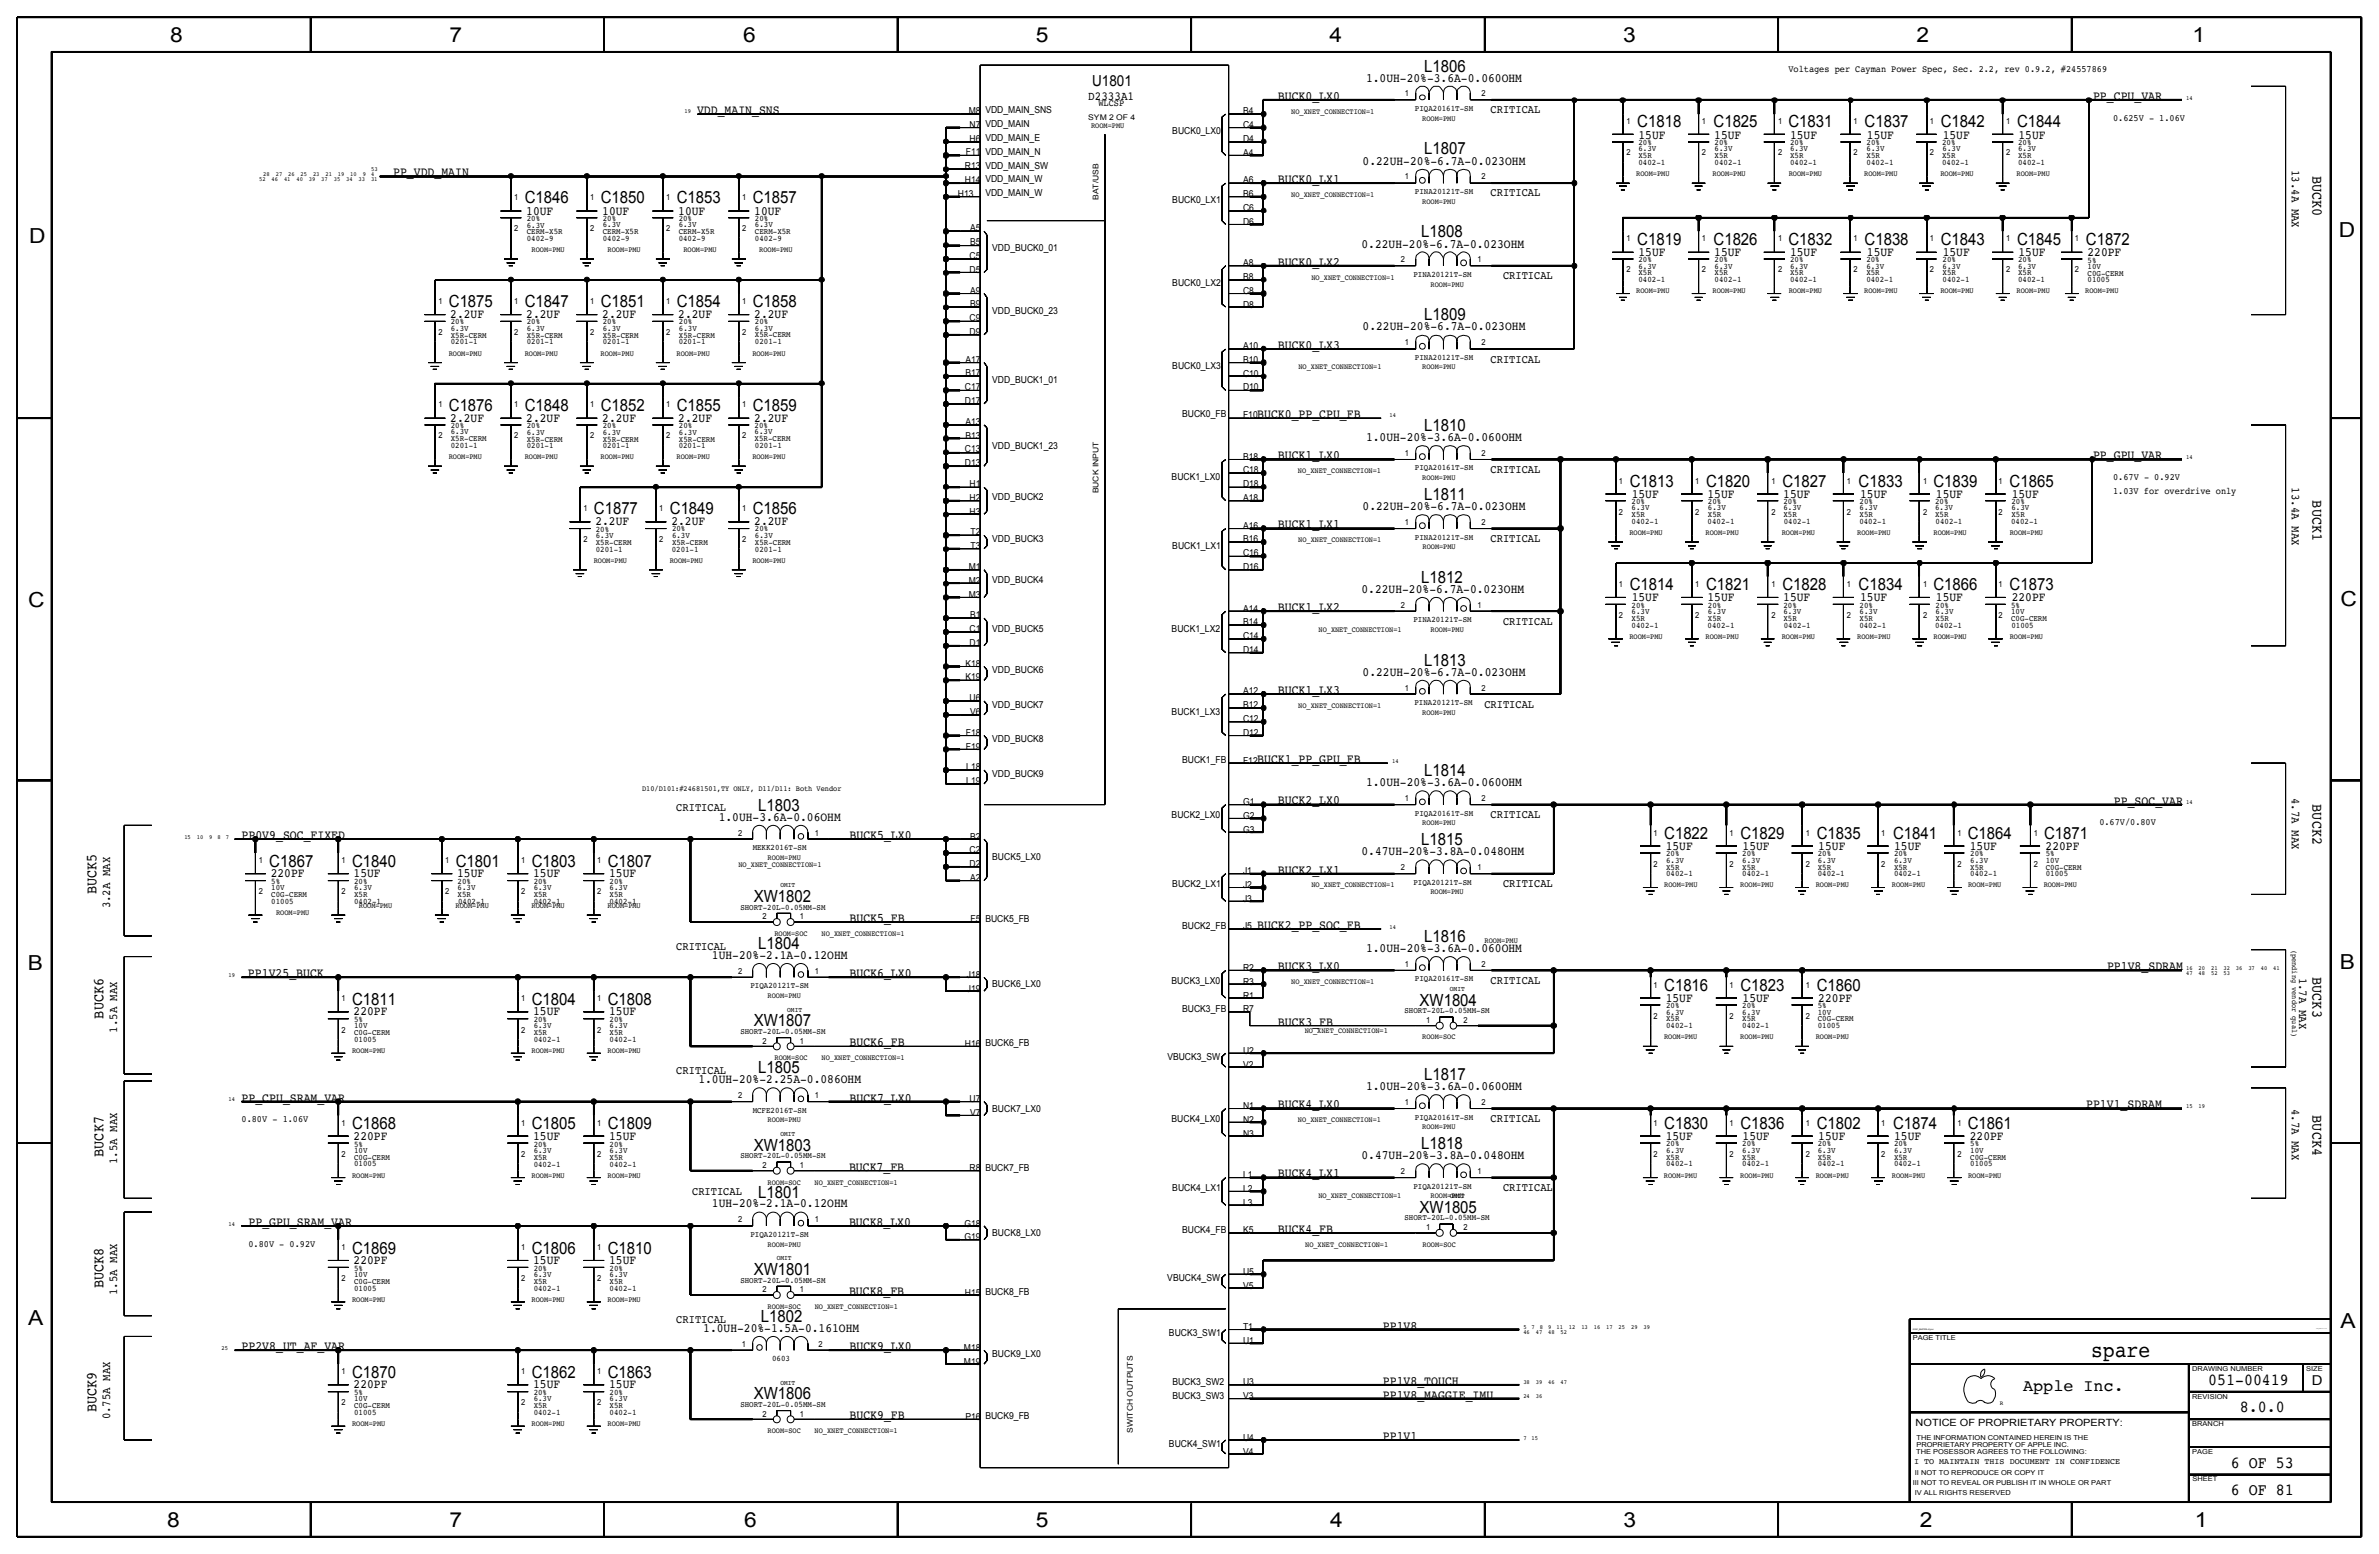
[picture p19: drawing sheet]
<svg xmlns="http://www.w3.org/2000/svg" width="875mm" height="572mm" viewBox="0 0 875 572" stroke-linecap="round" stroke-linejoin="round" font-family="sans-serif">
<defs><g id="words">
<text font-size="8.1" x="769.2" y="499.1">spare</text>
<g font-size="7.6">
<text x="62.5" y="15.5">8</text>
<text x="165.4" y="15.5">7</text>
<text x="273.3" y="15.5">6</text>
<text x="381" y="15.5">5</text>
<text x="489" y="15.5">4</text>
<text x="597" y="15.5">3</text>
<text x="704.9" y="15.5">2</text>
<text x="806.5" y="15.5">1</text>
<text x="10.7" y="89.5">D</text>
<text x="860.3" y="87.2">D</text>
<text x="10.4" y="223.3">C</text>
<text x="860.8" y="222.8">C</text>
<text x="10.2" y="356.7">B</text>
<text x="860.6" y="356.4">B</text>
<text x="10.4" y="487.5">A</text>
<text x="860.8" y="488.2">A</text>
<text x="61.5" y="561.7">8</text>
<text x="165.4" y="561.7">7</text>
<text x="273.8" y="561.6">6</text>
<text x="381" y="561.7">5</text>
<text x="489.2" y="561.7">4</text>
<text x="597.1" y="561.6">3</text>
<text x="706.2" y="561.7">2</text>
<text x="807.3" y="561.7">1</text>
</g>
<g font-size="6.2">
<text x="523.8" y="26.3">L1806</text>
<text x="602.2" y="46.8">C1818</text>
<text x="630.3" y="46.8">C1825</text>
<text x="657.8" y="46.8">C1831</text>
<text x="685.8" y="46.8">C1837</text>
<text x="713.9" y="46.8">C1842</text>
<text x="741.9" y="46.8">C1844</text>
<text x="523.8" y="56.8">L1807</text>
<text x="193" y="74.8">C1846</text>
<text x="221" y="74.8">C1850</text>
<text x="248.9" y="74.8">C1853</text>
<text x="276.9" y="74.8">C1857</text>
<text x="522.8" y="87.2">L1808</text>
<text x="602.2" y="90.1">C1819</text>
<text x="630.3" y="90.1">C1826</text>
<text x="657.8" y="90.1">C1832</text>
<text x="685.8" y="90.1">C1838</text>
<text x="713.9" y="90.1">C1843</text>
<text x="741.9" y="90.1">C1845</text>
<text x="767.2" y="90.1">C1872</text>
<text x="165.1" y="112.9">C1875</text>
<text x="193" y="112.9">C1847</text>
<text x="221" y="112.9">C1851</text>
<text x="248.9" y="112.9">C1854</text>
<text x="276.9" y="112.9">C1858</text>
<text x="523.8" y="117.8">L1809</text>
<text x="165.1" y="151">C1876</text>
<text x="193" y="151">C1848</text>
<text x="221" y="151">C1852</text>
<text x="248.9" y="151">C1855</text>
<text x="276.9" y="151">C1859</text>
<text x="523.8" y="158.4">L1810</text>
<text x="599.5" y="179">C1813</text>
<text x="627.5" y="179">C1820</text>
<text x="655.6" y="179">C1827</text>
<text x="683.6" y="179">C1833</text>
<text x="711.1" y="179">C1839</text>
<text x="739.2" y="179">C1865</text>
<text x="523.8" y="183.8">L1811</text>
<text x="218.5" y="189.1">C1877</text>
<text x="246.4" y="189.1">C1849</text>
<text x="276.9" y="189.1">C1856</text>
<text x="522.8" y="214.3">L1812</text>
<text x="599.5" y="217.1">C1814</text>
<text x="627.5" y="217.1">C1821</text>
<text x="655.6" y="217.1">C1828</text>
<text x="683.6" y="217.1">C1834</text>
<text x="711.1" y="217.1">C1866</text>
<text x="739.2" y="217.1">C1873</text>
<text x="523.8" y="244.8">L1813</text>
<text x="523.8" y="285.4">L1814</text>
<text x="278.9" y="298.1">L1803</text>
<text x="522.8" y="310.8">L1815</text>
<text x="612.1" y="308.6">C1822</text>
<text x="640.2" y="308.6">C1829</text>
<text x="668.2" y="308.6">C1835</text>
<text x="696.3" y="308.6">C1841</text>
<text x="723.8" y="308.6">C1864</text>
<text x="751.8" y="308.6">C1871</text>
<text x="99.1" y="318.7">C1867</text>
<text x="129.5" y="318.7">C1840</text>
<text x="167.6" y="318.7">C1801</text>
<text x="195.6" y="318.7">C1803</text>
<text x="223.5" y="318.7">C1807</text>
<text x="277.2" y="331.7">XW1802</text>
<text x="523.8" y="346.4">L1816</text>
<text x="278.9" y="348.9">L1804</text>
<text x="612.1" y="364.4">C1816</text>
<text x="640.2" y="364.4">C1823</text>
<text x="668.2" y="364.4">C1860</text>
<text x="129.5" y="369.5">C1811</text>
<text x="195.6" y="369.5">C1804</text>
<text x="223.5" y="369.5">C1808</text>
<text x="522.2" y="369.8">XW1804</text>
<text x="277.2" y="377.4">XW1807</text>
<text x="278.9" y="394.6">L1805</text>
<text x="523.8" y="397.2">L1817</text>
<text x="129.5" y="415.2">C1868</text>
<text x="195.6" y="415.2">C1805</text>
<text x="223.5" y="415.2">C1809</text>
<text x="612.1" y="415.2">C1830</text>
<text x="640.2" y="415.2">C1836</text>
<text x="668.2" y="415.2">C1802</text>
<text x="696.3" y="415.2">C1874</text>
<text x="723.8" y="415.2">C1861</text>
<text x="277.2" y="423.1">XW1803</text>
<text x="522.8" y="422.6">L1818</text>
<text x="278.9" y="440.4">L1801</text>
<text x="522.2" y="446">XW1805</text>
<text x="129.5" y="461">C1869</text>
<text x="195.6" y="461">C1806</text>
<text x="223.5" y="461">C1810</text>
<text x="277.2" y="468.9">XW1801</text>
<text x="279.9" y="486.2">L1802</text>
<text x="129.5" y="506.7">C1870</text>
<text x="195.6" y="506.7">C1862</text>
<text x="223.5" y="506.7">C1863</text>
<text x="812.2" y="509.3">051-00419</text>
<text x="277.2" y="514.6">XW1806</text>
<text x="744.2" y="511.5">Apple Inc.</text>
<text x="823.9" y="519.4">8.0.0</text>
<text x="820.6" y="539.7">6 OF 53</text>
<text x="820.6" y="549.9">6 OF 81</text>
</g>
<g font-size="5.6">
<text x="401.7" y="31.8">U1801</text>
<text x="850.6" y="64.6" transform="rotate(90 850.6 64.6)">BUCK0</text>
<text x="850.6" y="184" transform="rotate(90 850.6 184)">BUCK1</text>
<text x="850.6" y="295.8" transform="rotate(90 850.6 295.8)">BUCK2</text>
<text x="35.5" y="328.9" transform="rotate(-90 35.5 328.9)">BUCK5</text>
<text x="850.6" y="359.4" transform="rotate(90 850.6 359.4)">BUCK3</text>
<text x="38" y="374.6" transform="rotate(-90 38 374.6)">BUCK6</text>
<text x="850.6" y="410.2" transform="rotate(90 850.6 410.2)">BUCK4</text>
<text x="38" y="425.4" transform="rotate(-90 38 425.4)">BUCK7</text>
<text x="38" y="473.7" transform="rotate(-90 38 473.7)">BUCK8</text>
<text x="35.5" y="519.4" transform="rotate(-90 35.5 519.4)">BUCK9</text>
</g>
<text font-size="5" x="850.3" y="509.3">D</text>
<g font-size="4.7">
<text x="502.4" y="30">1.0UH-20%-3.6A-0.060OHM</text>
<text x="256.4" y="41.8">VDD_MAIN_SNS</text>
<text x="470" y="36.7">BUCK0_LX0</text>
<text x="769.9" y="36.7">PP_CPU_VAR</text>
<text x="602.7" y="51">15UF</text>
<text x="630.5" y="51">15UF</text>
<text x="658.4" y="51">15UF</text>
<text x="686.7" y="51">15UF</text>
<text x="714.6" y="51">15UF</text>
<text x="742.4" y="51">15UF</text>
<text x="144.6" y="64.7">PP_VDD_MAIN</text>
<text x="501.2" y="60.7">0.22UH-20%-6.7A-0.023OHM</text>
<text x="470" y="67.2">BUCK0_LX1</text>
<text x="193.6" y="78.9">10UF</text>
<text x="221.5" y="78.9">10UF</text>
<text x="249.5" y="78.9">10UF</text>
<text x="277.4" y="78.9">10UF</text>
<text x="500.8" y="91">0.22UH-20%-6.7A-0.023OHM</text>
<text x="602.7" y="94.3">15UF</text>
<text x="630.5" y="94.3">15UF</text>
<text x="658.4" y="94.3">15UF</text>
<text x="686.7" y="94.3">15UF</text>
<text x="714.6" y="94.3">15UF</text>
<text x="742.4" y="94.3">15UF</text>
<text x="767.8" y="94.3">220PF</text>
<text x="470" y="97.7">BUCK0_LX2</text>
<text x="165.6" y="116.9">2.2UF</text>
<text x="193.6" y="116.9">2.2UF</text>
<text x="221.5" y="116.9">2.2UF</text>
<text x="249.5" y="116.9">2.2UF</text>
<text x="277.4" y="116.9">2.2UF</text>
<text x="501.2" y="121.5">0.22UH-20%-6.7A-0.023OHM</text>
<text x="470" y="128.2">BUCK0_LX3</text>
<text x="165.6" y="155.1">2.2UF</text>
<text x="193.6" y="155.1">2.2UF</text>
<text x="221.5" y="155.1">2.2UF</text>
<text x="249.5" y="155.1">2.2UF</text>
<text x="277.4" y="155.1">2.2UF</text>
<text x="462.4" y="153.6">BUCK0_PP_CPU_FB</text>
<text x="502.4" y="162.1">1.0UH-20%-3.6A-0.060OHM</text>
<text x="470" y="168.8">BUCK1_LX0</text>
<text x="769.9" y="168.8">PP_GPU_VAR</text>
<text x="600.2" y="183">15UF</text>
<text x="628" y="183">15UF</text>
<text x="655.9" y="183">15UF</text>
<text x="684.2" y="183">15UF</text>
<text x="712.1" y="183">15UF</text>
<text x="739.9" y="183">15UF</text>
<text x="501.2" y="187.5">0.22UH-20%-6.7A-0.023OHM</text>
<text x="219" y="193.1">2.2UF</text>
<text x="246.9" y="193.1">2.2UF</text>
<text x="277.4" y="193.1">2.2UF</text>
<text x="470" y="194.2">BUCK1_LX1</text>
<text x="500.8" y="218">0.22UH-20%-6.7A-0.023OHM</text>
<text x="600.2" y="221.1">15UF</text>
<text x="628" y="221.1">15UF</text>
<text x="655.9" y="221.1">15UF</text>
<text x="684.2" y="221.1">15UF</text>
<text x="712.1" y="221.1">15UF</text>
<text x="739.9" y="221.1">220PF</text>
<text x="470" y="224.7">BUCK1_LX2</text>
<text x="501.2" y="248.5">0.22UH-20%-6.7A-0.023OHM</text>
<text x="470" y="255.2">BUCK1_LX3</text>
<text x="462.4" y="280.6">BUCK1_PP_GPU_FB</text>
<text x="502.4" y="289.1">1.0UH-20%-3.6A-0.060OHM</text>
<text x="470" y="295.9">BUCK2_LX0</text>
<text x="777.6" y="295.9">PP_SOC_VAR</text>
<text x="264.4" y="301.8">1.0UH-3.6A-0.06OHM</text>
<text x="88.9" y="308.6">PP0V9_SOC_FIXED</text>
<text x="312.5" y="308.6">BUCK5_LX0</text>
<text x="500.8" y="314.5">0.47UH-20%-3.8A-0.048OHM</text>
<text x="612.7" y="312.5">15UF</text>
<text x="640.9" y="312.5">15UF</text>
<text x="668.8" y="312.5">15UF</text>
<text x="696.7" y="312.5">15UF</text>
<text x="724.5" y="312.5">15UF</text>
<text x="752.4" y="312.5">220PF</text>
<text x="99.6" y="322.6">220PF</text>
<text x="130.1" y="322.6">15UF</text>
<text x="168.2" y="322.6">15UF</text>
<text x="196.1" y="322.6">15UF</text>
<text x="224.1" y="322.6">15UF</text>
<text x="470" y="321.3">BUCK2_LX1</text>
<text x="312.5" y="339">BUCK5_FB</text>
<text x="462.4" y="341.6">BUCK2_PP_SOC_FB</text>
<text x="261.9" y="352.6">1UH-20%-2.1A-0.12OHM</text>
<text x="502.4" y="350">1.0UH-20%-3.6A-0.060OHM</text>
<text x="91.2" y="359.4">PP1V25_BUCK</text>
<text x="312.5" y="359.4">BUCK6_LX0</text>
<text x="470" y="356.8">BUCK3_LX0</text>
<text x="775" y="356.8">PP1V8_SDRAM</text>
<text x="612.7" y="368.4">15UF</text>
<text x="640.9" y="368.4">15UF</text>
<text x="668.8" y="368.4">220PF</text>
<text x="130.1" y="373.4">220PF</text>
<text x="196.1" y="373.4">15UF</text>
<text x="224.1" y="373.4">15UF</text>
<text x="470" y="377.2">BUCK3_FB</text>
<text x="312.5" y="384.8">BUCK6_FB</text>
<text x="256.9" y="398.3">1.0UH-20%-2.25A-0.086OHM</text>
<text x="502.4" y="400.8">1.0UH-20%-3.6A-0.060OHM</text>
<text x="88.9" y="405.1">PP_CPU_SRAM_VAR</text>
<text x="312.5" y="405.1">BUCK7_LX0</text>
<text x="470" y="407.6">BUCK4_LX0</text>
<text x="767.3" y="407.6">PP1V1_SDRAM</text>
<text x="130.1" y="419.2">220PF</text>
<text x="196.1" y="419.2">15UF</text>
<text x="224.1" y="419.2">15UF</text>
<text x="612.7" y="419.2">15UF</text>
<text x="640.9" y="419.2">15UF</text>
<text x="668.8" y="419.2">15UF</text>
<text x="696.7" y="419.2">15UF</text>
<text x="724.5" y="419.2">220PF</text>
<text x="312.3" y="430.5">BUCK7_FB</text>
<text x="500.8" y="426.2">0.47UH-20%-3.8A-0.048OHM</text>
<text x="470" y="433">BUCK4_LX1</text>
<text x="261.9" y="444">1UH-20%-2.1A-0.12OHM</text>
<text x="91.4" y="450.8">PP_GPU_SRAM_VAR</text>
<text x="312.3" y="450.9">BUCK8_LX0</text>
<text x="470" y="453.4">BUCK4_FB</text>
<text x="130.1" y="464.8">220PF</text>
<text x="196.1" y="464.8">15UF</text>
<text x="224.1" y="464.8">15UF</text>
<text x="312.3" y="476.3">BUCK8_FB</text>
<text x="258.7" y="489.7">1.0UH-20%-1.5A-0.161OHM</text>
<text x="508.7" y="489">PP1V8</text>
<text x="88.9" y="496.6">PP2V8_UT_AF_VAR</text>
<text x="312.5" y="496.6">BUCK9_LX0</text>
<text x="508.7" y="509.3">PP1V8_TOUCH</text>
<text x="130.1" y="510.5">220PF</text>
<text x="196.1" y="510.5">15UF</text>
<text x="224.1" y="510.5">15UF</text>
<text x="508.7" y="514.4">PP1V8_MAGGIE_IMU</text>
<text x="312.5" y="522">BUCK9_FB</text>
<text x="508.7" y="529.6">PP1V1</text>
</g>
<text font-size="4.5" x="400.3" y="36.8">D2333A1</text>
<g font-size="4.4">
<text x="843" y="62.5" transform="rotate(90 843 62.5)">13.4A MAX</text>
<text x="843" y="179.2" transform="rotate(90 843 179.2)">13.4A MAX</text>
<text x="843" y="293.5" transform="rotate(90 843 293.5)">4.7A MAX</text>
<text x="40.6" y="334.1" transform="rotate(-90 40.6 334.1)">3.2A MAX</text>
<text x="845.6" y="359.5" transform="rotate(90 845.6 359.5)">1.7A MAX</text>
<text x="43.1" y="379.8" transform="rotate(-90 43.1 379.8)">1.5A MAX</text>
<text x="843" y="407.7" transform="rotate(90 843 407.7)">4.7A MAX</text>
<text x="43.1" y="428.1" transform="rotate(-90 43.1 428.1)">1.5A MAX</text>
<text x="43.1" y="476.3" transform="rotate(-90 43.1 476.3)">1.5A MAX</text>
<text x="40.6" y="522" transform="rotate(-90 40.6 522)">0.75A MAX</text>
</g>
<g font-size="4.3">
<text x="548.3" y="41.7">CRITICAL</text>
<text x="548.3" y="72.2">CRITICAL</text>
<text x="552.8" y="102.6">CRITICAL</text>
<text x="548.3" y="133.4">CRITICAL</text>
<text x="548.3" y="173.9">CRITICAL</text>
<text x="548.3" y="199.3">CRITICAL</text>
<text x="552.8" y="229.8">CRITICAL</text>
<text x="546" y="260.3">CRITICAL</text>
<text x="248.8" y="298.4">CRITICAL</text>
<text x="548.3" y="301">CRITICAL</text>
<text x="552.8" y="326.3">CRITICAL</text>
<text x="248.8" y="349.2">CRITICAL</text>
<text x="548.3" y="361.9">CRITICAL</text>
<text x="248.8" y="394.9">CRITICAL</text>
<text x="548.3" y="412.7">CRITICAL</text>
<text x="254.6" y="439.4">CRITICAL</text>
<text x="552.8" y="438.1">CRITICAL</text>
<text x="248.8" y="486.4">CRITICAL</text>
</g>
<text font-size="3.7" x="704.6" y="524.5">NOTICE OF PROPRIETARY PROPERTY:</text>
<g font-size="3.5">
<text x="657.8" y="26.6">Voltages per Cayman Power Spec, Sec. 2.2, rev 0.9.2, #24557869</text>
<text x="356.3" y="41.9">M8</text>
<text x="362.4" y="41.7">VDD_MAIN_SNS</text>
<text x="404.1" y="39.2">WLCSP</text>
<text x="457.2" y="41.9">B4</text>
<text x="356.7" y="47">N7</text>
<text x="362.4" y="46.8">VDD_MAIN</text>
<text x="457.2" y="47">C4</text>
<text x="777.2" y="44.4">0.625V - 1.06V</text>
<text x="356.7" y="52.1">H6</text>
<text x="362.4" y="51.8">VDD_MAIN_E</text>
<text x="431.2" y="49.4">BUCK0_LX0</text>
<text x="457.2" y="52.1">D4</text>
<text x="355.2" y="57.1">F11</text>
<text x="362.4" y="56.9">VDD_MAIN_N</text>
<text x="457.2" y="57.2">A4</text>
<text x="354.9" y="62.2">R13</text>
<text x="362.4" y="62">VDD_MAIN_SW</text>
<text x="354.9" y="67.3">H14</text>
<text x="362.4" y="67.1">VDD_MAIN_W</text>
<text x="457.2" y="67.4">A6</text>
<text x="352.4" y="72.4">H13</text>
<text x="362.4" y="72.1">VDD_MAIN_W</text>
<text x="431.2" y="74.8">BUCK0_LX1</text>
<text x="457.2" y="77.5">C6</text>
<text x="457.2" y="72.4">B6</text>
<text x="457.2" y="82.6">D6</text>
<text x="356.8" y="85.1">A5</text>
<text x="356.6" y="95.2">C5</text>
<text x="356.8" y="90.2">B5</text>
<text x="365" y="92.5">VDD_BUCK0_01</text>
<text x="356.6" y="100.3">D5</text>
<text x="457.2" y="97.8">A8</text>
<text x="356.8" y="108">A9</text>
<text x="431.2" y="105.2">BUCK0_LX2</text>
<text x="457.2" y="102.9">B8</text>
<text x="356.8" y="113">B9</text>
<text x="457.2" y="113.1">D8</text>
<text x="457.2" y="108">C8</text>
<text x="356.6" y="118.1">C9</text>
<text x="365" y="115.4">VDD_BUCK0_23</text>
<text x="356.6" y="123.2">D9</text>
<text x="457.2" y="128.3">A10</text>
<text x="355.1" y="133.4">A17</text>
<text x="431.2" y="135.7">BUCK0_LX3</text>
<text x="457.2" y="133.4">B10</text>
<text x="354.9" y="143.5">C17</text>
<text x="355.1" y="138.4">B17</text>
<text x="365" y="140.8">VDD_BUCK1_01</text>
<text x="457.2" y="143.6">D10</text>
<text x="457.2" y="138.5">C10</text>
<text x="354.9" y="148.6">D17</text>
<text x="434.8" y="153.5">BUCK0_FB</text>
<text x="457.2" y="153.8">F10</text>
<text x="355.1" y="161.3">B13</text>
<text x="355.1" y="156.2">A13</text>
<text x="354.9" y="166.4">C13</text>
<text x="365" y="165">VDD_BUCK1_23</text>
<text x="354.9" y="171.5">D13</text>
<text x="457.2" y="169">B18</text>
<text x="356.6" y="179.1">H1</text>
<text x="430.9" y="176.4">BUCK1_LX0</text>
<text x="457.2" y="179.2">D18</text>
<text x="457.2" y="174.1">C18</text>
<text x="777.3" y="176.4">0.67V - 0.92V</text>
<text x="356.6" y="184.2">H2</text>
<text x="365" y="184">VDD_BUCK2</text>
<text x="457.2" y="184.2">A18</text>
<text x="777.2" y="181.6">1.03V for overdrive only</text>
<text x="356.6" y="189.3">H3</text>
<text x="357" y="196.9">T2</text>
<text x="457.2" y="194.4">A16</text>
<text x="357" y="202">T3</text>
<text x="365" y="199.3">VDD_BUCK3</text>
<text x="431.2" y="201.8">BUCK1_LX1</text>
<text x="457.2" y="199.5">B16</text>
<text x="356.3" y="209.6">M1</text>
<text x="457.2" y="209.7">D16</text>
<text x="457.2" y="204.6">C16</text>
<text x="356.3" y="214.7">M2</text>
<text x="365" y="214.5">VDD_BUCK4</text>
<text x="356.3" y="219.8">M3</text>
<text x="356.8" y="227.4">B1</text>
<text x="457.2" y="224.9">A14</text>
<text x="356.6" y="232.5">C1</text>
<text x="365" y="232.3">VDD_BUCK5</text>
<text x="430.9" y="232.3">BUCK1_LX2</text>
<text x="457.2" y="230">B14</text>
<text x="356.6" y="237.5">D1</text>
<text x="457.2" y="235.1">C14</text>
<text x="355.1" y="245.2">K18</text>
<text x="457.2" y="240.2">D14</text>
<text x="355.1" y="250.3">K19</text>
<text x="365" y="247.5">VDD_BUCK6</text>
<text x="356.6" y="257.9">U6</text>
<text x="457.2" y="255.4">A12</text>
<text x="356.8" y="263">V6</text>
<text x="365" y="260.3">VDD_BUCK7</text>
<text x="430.9" y="262.8">BUCK1_LX3</text>
<text x="457.2" y="260.5">B12</text>
<text x="457.2" y="265.6">C12</text>
<text x="355.2" y="275.7">F19</text>
<text x="355.2" y="270.6">F18</text>
<text x="365" y="273">VDD_BUCK8</text>
<text x="457.2" y="270.6">D12</text>
<text x="434.8" y="280.6">BUCK1_FB</text>
<text x="457.2" y="280.8">F12</text>
<text x="355.4" y="283.3">L18</text>
<text x="365" y="285.7">VDD_BUCK9</text>
<text x="355.4" y="288.4">L19</text>
<text x="457.2" y="296.1">G1</text>
<text x="430.9" y="300.9">BUCK2_LX0</text>
<text x="457.2" y="301.1">G2</text>
<text x="772.2" y="303.5">0.67V/0.80V</text>
<text x="356.8" y="308.8">B2</text>
<text x="457.2" y="306.2">G3</text>
<text x="356.7" y="313.9">C2</text>
<text x="365" y="316.2">BUCK5_LX0</text>
<text x="356.7" y="318.9">D2</text>
<text x="457.2" y="321.5">J1</text>
<text x="356.8" y="324">A2</text>
<text x="431.2" y="326.3">BUCK2_LX1</text>
<text x="457.2" y="326.6">J2</text>
<text x="457.2" y="331.6">J3</text>
<text x="357" y="339.3">F5</text>
<text x="362.4" y="339">BUCK5_FB</text>
<text x="434.8" y="341.6">BUCK2_FB</text>
<text x="457.2" y="341.8">J5</text>
<text x="355.6" y="359.6">J18</text>
<text x="457.2" y="357">R2</text>
<text x="355.6" y="364.7">J19</text>
<text x="365" y="363.2">BUCK6_LX0</text>
<text x="430.9" y="361.9">BUCK3_LX0</text>
<text x="457.2" y="362.1">R3</text>
<text x="457.2" y="367.2">R1</text>
<text x="434.8" y="372">BUCK3_FB</text>
<text x="457.2" y="372.3">R7</text>
<text x="354.9" y="385">H16</text>
<text x="362.4" y="384.8">BUCK6_FB</text>
<text x="429.4" y="389.8">VBUCK3_SW</text>
<text x="457.2" y="387.5">U2</text>
<text x="457.2" y="392.6">V2</text>
<text x="356.7" y="405.3">U7</text>
<text x="457.2" y="407.9">N1</text>
<text x="88.8" y="412.7">0.80V - 1.06V</text>
<text x="356.8" y="410.4">V7</text>
<text x="365" y="408.9">BUCK7_LX0</text>
<text x="430.9" y="412.7">BUCK4_LX0</text>
<text x="457.2" y="412.9">N2</text>
<text x="457.2" y="418">N3</text>
<text x="356.7" y="430.7">R8</text>
<text x="362.4" y="430.5">BUCK7_FB</text>
<text x="457.2" y="433.3">L1</text>
<text x="431.2" y="438.1">BUCK4_LX1</text>
<text x="457.2" y="443.4">L3</text>
<text x="457.2" y="438.4">L2</text>
<text x="354.7" y="451.1">G18</text>
<text x="365" y="454.6">BUCK8_LX0</text>
<text x="434.8" y="453.4">BUCK4_FB</text>
<text x="457.2" y="453.6">K5</text>
<text x="91.4" y="458.4">0.80V - 0.92V</text>
<text x="354.7" y="456.1">G19</text>
<text x="429.4" y="471.1">VBUCK4_SW</text>
<text x="457.2" y="473.9">V5</text>
<text x="457.2" y="468.8">U5</text>
<text x="354.9" y="476.5">H15</text>
<text x="362.4" y="476.2">BUCK8_FB</text>
<text x="430" y="491.5">BUCK3_SW1</text>
<text x="457.2" y="489.2">T1</text>
<text x="354.6" y="496.8">M18</text>
<text x="457.2" y="494.2">U1</text>
<text x="354.6" y="501.9">M19</text>
<text x="365" y="499.1">BUCK9_LX0</text>
<text x="431.2" y="509.3">BUCK3_SW2</text>
<text x="457.2" y="509.5">U3</text>
<text x="431.2" y="514.3">BUCK3_SW3</text>
<text x="457.2" y="514.6">V3</text>
<text x="362.4" y="522">BUCK9_FB</text>
<text x="355.1" y="522.2">P16</text>
<text x="430" y="532.1">BUCK4_SW1</text>
<text x="457.2" y="529.8">U4</text>
<text x="457.2" y="534.9">V4</text>
</g>
<g font-size="3.1">
<text x="516.7" y="35.4">1</text>
<text x="544.9" y="35.4">2</text>
<text x="520.4" y="41">PIQA20161T-SM</text>
<text x="598.2" y="45.6">1</text>
<text x="626" y="45.6">1</text>
<text x="654" y="45.6">1</text>
<text x="681.8" y="45.6">1</text>
<text x="709.8" y="45.6">1</text>
<text x="737.9" y="45.6">1</text>
<text x="602.6" y="53.3">20%</text>
<text x="630.7" y="53.3">20%</text>
<text x="658.4" y="53.3">20%</text>
<text x="686.6" y="53.2">20%</text>
<text x="714.4" y="53.2">20%</text>
<text x="742.3" y="53.3">20%</text>
<text x="598.2" y="57">2</text>
<text x="602.6" y="55.6">6.3V</text>
<text x="602.6" y="58.2">X5R</text>
<text x="626" y="57">2</text>
<text x="630.7" y="55.6">6.3V</text>
<text x="630.7" y="58.2">X5R</text>
<text x="654" y="57">2</text>
<text x="658.4" y="55.6">6.3V</text>
<text x="658.4" y="58.2">X5R</text>
<text x="681.8" y="57">2</text>
<text x="686.6" y="55.5">6.3V</text>
<text x="686.6" y="58">X5R</text>
<text x="709.8" y="57">2</text>
<text x="714.4" y="58">X5R</text>
<text x="714.5" y="55.5">6.3V</text>
<text x="737.9" y="57">2</text>
<text x="742.3" y="58.2">X5R</text>
<text x="742.3" y="55.5">6.3V</text>
<text x="516.7" y="66">1</text>
<text x="544.9" y="66">2</text>
<text x="602.6" y="60.7">0402-1</text>
<text x="630.7" y="60.7">0402-1</text>
<text x="658.4" y="60.7">0402-1</text>
<text x="686.6" y="60.6">0402-1</text>
<text x="714.4" y="60.6">0402-1</text>
<text x="742.3" y="60.7">0402-1</text>
<text x="520.4" y="71.5">PINA20121T-SM</text>
<text x="189.2" y="73.6">1</text>
<text x="217.1" y="73.6">1</text>
<text x="245.1" y="73.6">1</text>
<text x="273" y="73.6">1</text>
<text x="193.8" y="81.4">20%</text>
<text x="193.8" y="83.7">6.3V</text>
<text x="221.7" y="81.4">20%</text>
<text x="221.7" y="83.7">6.3V</text>
<text x="249.6" y="81.4">20%</text>
<text x="249.6" y="83.7">6.3V</text>
<text x="277.7" y="81.4">20%</text>
<text x="277.7" y="83.7">6.3V</text>
<text x="189.2" y="85.1">2</text>
<text x="193.7" y="88.8">0402-9</text>
<text x="193.8" y="86.2">CERM-X5R</text>
<text x="217.1" y="85.1">2</text>
<text x="221.7" y="86.2">CERM-X5R</text>
<text x="221.7" y="88.8">0402-9</text>
<text x="245.1" y="85.1">2</text>
<text x="249.6" y="86.2">CERM-X5R</text>
<text x="249.6" y="88.8">0402-9</text>
<text x="273" y="85.1">2</text>
<text x="277.7" y="86.2">CERM-X5R</text>
<text x="277.7" y="88.8">0402-9</text>
<text x="598.2" y="88.7">1</text>
<text x="626" y="88.7">1</text>
<text x="654" y="88.7">1</text>
<text x="681.8" y="88.7">1</text>
<text x="709.8" y="88.7">1</text>
<text x="737.9" y="88.7">1</text>
<text x="763.2" y="88.7">1</text>
<text x="515.2" y="96.5">2</text>
<text x="519.9" y="101.7">PINA20121T-SM</text>
<text x="543.4" y="96.5">1</text>
<text x="598.2" y="100.2">2</text>
<text x="602.6" y="96.5">20%</text>
<text x="602.6" y="98.8">6.3V</text>
<text x="602.6" y="101.3">X5R</text>
<text x="626" y="100.2">2</text>
<text x="630.7" y="96.5">20%</text>
<text x="630.7" y="98.8">6.3V</text>
<text x="630.7" y="101.3">X5R</text>
<text x="654" y="100.2">2</text>
<text x="658.4" y="96.5">20%</text>
<text x="658.4" y="98.8">6.3V</text>
<text x="658.4" y="101.3">X5R</text>
<text x="681.8" y="100.2">2</text>
<text x="686.5" y="96.5">20%</text>
<text x="686.5" y="98.8">6.3V</text>
<text x="686.5" y="101.3">X5R</text>
<text x="709.8" y="100.2">2</text>
<text x="714.5" y="96.5">20%</text>
<text x="714.5" y="98.8">6.3V</text>
<text x="714.5" y="101.3">X5R</text>
<text x="737.9" y="100.2">2</text>
<text x="742.3" y="96.5">20%</text>
<text x="742.3" y="98.8">6.3V</text>
<text x="742.3" y="101.3">X5R</text>
<text x="763.2" y="100.2">2</text>
<text x="767.9" y="101.4">C0G-CERM</text>
<text x="767.9" y="98.9">10V</text>
<text x="767.9" y="96.6">5%</text>
<text x="602.6" y="103.9">0402-1</text>
<text x="630.7" y="103.9">0402-1</text>
<text x="658.4" y="103.9">0402-1</text>
<text x="686.5" y="103.9">0402-1</text>
<text x="714.5" y="103.9">0402-1</text>
<text x="742.3" y="103.9">0402-1</text>
<text x="767.8" y="103.9">01005</text>
<text x="161.2" y="111.9">1</text>
<text x="189.2" y="111.9">1</text>
<text x="217.1" y="111.9">1</text>
<text x="245.1" y="111.9">1</text>
<text x="273" y="111.9">1</text>
<text x="165.8" y="119.3">20%</text>
<text x="193.7" y="119.3">20%</text>
<text x="221.7" y="119.3">20%</text>
<text x="249.7" y="119.3">20%</text>
<text x="277.7" y="119.3">20%</text>
<text x="161.2" y="123.3">2</text>
<text x="165.8" y="121.6">6.3V</text>
<text x="165.8" y="124.1">X5R-CERM</text>
<text x="189.2" y="123.3">2</text>
<text x="193.8" y="121.6">6.3V</text>
<text x="193.8" y="124.1">X5R-CERM</text>
<text x="217.1" y="123.3">2</text>
<text x="221.7" y="124.1">X5R-CERM</text>
<text x="221.7" y="121.6">6.3V</text>
<text x="245.1" y="123.3">2</text>
<text x="249.7" y="121.6">6.3V</text>
<text x="249.7" y="124.1">X5R-CERM</text>
<text x="273" y="123.3">2</text>
<text x="277.7" y="121.6">6.3V</text>
<text x="277.7" y="124.1">X5R-CERM</text>
<text x="165.8" y="126.7">0201-1</text>
<text x="193.7" y="126.7">0201-1</text>
<text x="221.7" y="126.7">0201-1</text>
<text x="249.6" y="126.7">0201-1</text>
<text x="277.7" y="126.7">0201-1</text>
<text x="516.7" y="127">1</text>
<text x="544.9" y="127">2</text>
<text x="520.4" y="132.2">PINA20121T-SM</text>
<text x="161.2" y="149.8">1</text>
<text x="189.2" y="149.8">1</text>
<text x="217.1" y="149.8">1</text>
<text x="245.1" y="149.8">1</text>
<text x="273" y="149.8">1</text>
<text x="161.2" y="161.2">2</text>
<text x="165.8" y="157.4">20%</text>
<text x="165.8" y="159.7">6.3V</text>
<text x="189.2" y="161.2">2</text>
<text x="193.8" y="157.5">20%</text>
<text x="193.8" y="159.8">6.3V</text>
<text x="217.1" y="161.2">2</text>
<text x="221.7" y="157.5">20%</text>
<text x="221.7" y="159.8">6.3V</text>
<text x="245.1" y="161.2">2</text>
<text x="249.7" y="157.5">20%</text>
<text x="249.7" y="159.8">6.3V</text>
<text x="273" y="161.2">2</text>
<text x="277.6" y="157.4">20%</text>
<text x="277.6" y="159.6">6.3V</text>
<text x="165.8" y="162.2">X5R-CERM</text>
<text x="165.8" y="164.9">0201-1</text>
<text x="193.7" y="164.9">0201-1</text>
<text x="193.8" y="162.4">X5R-CERM</text>
<text x="221.7" y="162.4">X5R-CERM</text>
<text x="221.7" y="164.9">0201-1</text>
<text x="249.6" y="164.9">0201-1</text>
<text x="249.7" y="162.4">X5R-CERM</text>
<text x="277.6" y="162.2">X5R-CERM</text>
<text x="277.7" y="164.9">0201-1</text>
<text x="516.7" y="167.7">1</text>
<text x="544.9" y="167.7">2</text>
<text x="520.4" y="172.9">PIQA20161T-SM</text>
<text x="595.5" y="177.8">1</text>
<text x="623.5" y="177.8">1</text>
<text x="651.6" y="177.8">1</text>
<text x="679.3" y="177.8">1</text>
<text x="707.4" y="177.8">1</text>
<text x="735.1" y="177.8">1</text>
<text x="600.1" y="185.4">20%</text>
<text x="628.2" y="185.4">20%</text>
<text x="656" y="185.4">20%</text>
<text x="684" y="185.4">20%</text>
<text x="711.8" y="185.4">20%</text>
<text x="739.8" y="185.4">20%</text>
<text x="214.6" y="188">1</text>
<text x="242.5" y="188">1</text>
<text x="273" y="188">1</text>
<text x="595.5" y="189.3">2</text>
<text x="600.1" y="190.2">X5R</text>
<text x="600.1" y="187.6">6.3V</text>
<text x="623.5" y="189.3">2</text>
<text x="628.2" y="190.2">X5R</text>
<text x="628.2" y="187.6">6.3V</text>
<text x="651.6" y="189.3">2</text>
<text x="656" y="190.2">X5R</text>
<text x="656" y="187.6">6.3V</text>
<text x="679.3" y="189.3">2</text>
<text x="684" y="190.2">X5R</text>
<text x="684" y="187.6">6.3V</text>
<text x="707.4" y="189.3">2</text>
<text x="711.8" y="190.2">X5R</text>
<text x="711.8" y="187.6">6.3V</text>
<text x="735.1" y="189.3">2</text>
<text x="739.8" y="190.2">X5R</text>
<text x="739.8" y="187.6">6.3V</text>
<text x="219.1" y="195.6">20%</text>
<text x="219.1" y="197.9">6.3V</text>
<text x="247.2" y="195.5">20%</text>
<text x="247.2" y="197.7">6.3V</text>
<text x="277.7" y="195.4">20%</text>
<text x="277.7" y="197.7">6.3V</text>
<text x="516.7" y="193">1</text>
<text x="544.9" y="193">2</text>
<text x="600.1" y="192.8">0402-1</text>
<text x="628.1" y="192.7">0402-1</text>
<text x="656.1" y="192.7">0402-1</text>
<text x="683.9" y="192.7">0402-1</text>
<text x="711.9" y="192.7">0402-1</text>
<text x="739.7" y="192.7">0402-1</text>
<text x="214.6" y="199.4">2</text>
<text x="219.1" y="200.5">X5R-CERM</text>
<text x="219.1" y="202.8">0201-1</text>
<text x="242.5" y="199.4">2</text>
<text x="247.1" y="202.8">0201-1</text>
<text x="247.2" y="200.3">X5R-CERM</text>
<text x="273" y="199.4">2</text>
<text x="277.7" y="200.3">X5R-CERM</text>
<text x="277.7" y="202.8">0201-1</text>
<text x="520.4" y="198.5">PINA20121T-SM</text>
<text x="595.5" y="215.7">1</text>
<text x="623.5" y="215.7">1</text>
<text x="651.6" y="215.7">1</text>
<text x="679.3" y="215.7">1</text>
<text x="707.4" y="215.7">1</text>
<text x="735.1" y="215.7">1</text>
<text x="515.2" y="223.5">2</text>
<text x="543.4" y="223.5">1</text>
<text x="595.5" y="227.2">2</text>
<text x="600.1" y="225.9">6.3V</text>
<text x="600.1" y="223.6">20%</text>
<text x="623.5" y="227.2">2</text>
<text x="628.2" y="225.9">6.3V</text>
<text x="628.2" y="223.6">20%</text>
<text x="651.6" y="227.2">2</text>
<text x="656" y="225.9">6.3V</text>
<text x="656" y="223.6">20%</text>
<text x="679.3" y="227.2">2</text>
<text x="684" y="225.9">6.3V</text>
<text x="684" y="223.6">20%</text>
<text x="707.4" y="227.2">2</text>
<text x="711.9" y="225.9">6.3V</text>
<text x="711.9" y="223.6">20%</text>
<text x="735.1" y="227.2">2</text>
<text x="739.7" y="223.5">5%</text>
<text x="739.7" y="225.8">10V</text>
<text x="519.9" y="228.7">PINA20121T-SM</text>
<text x="600.1" y="230.9">0402-1</text>
<text x="600.1" y="228.4">X5R</text>
<text x="628.1" y="230.9">0402-1</text>
<text x="628.2" y="228.4">X5R</text>
<text x="656" y="228.4">X5R</text>
<text x="656.1" y="230.9">0402-1</text>
<text x="683.9" y="230.9">0402-1</text>
<text x="684" y="228.4">X5R</text>
<text x="711.8" y="230.9">0402-1</text>
<text x="711.9" y="228.4">X5R</text>
<text x="739.7" y="228.3">C0G-CERM</text>
<text x="739.8" y="230.9">01005</text>
<text x="516.7" y="254">1</text>
<text x="544.9" y="254">2</text>
<text x="520.3" y="259.3">PINA20121T-SM</text>
<text x="516.7" y="294.6">1</text>
<text x="520.4" y="300">PIQA20161T-SM</text>
<text x="544.9" y="294.6">2</text>
<text x="271.5" y="307.3">2</text>
<text x="299.7" y="307.3">1</text>
<text x="608.1" y="307.3">1</text>
<text x="636.2" y="307.3">1</text>
<text x="664.2" y="307.3">1</text>
<text x="692" y="307.3">1</text>
<text x="720" y="307.3">1</text>
<text x="748.1" y="307.3">1</text>
<text x="95.2" y="317.5">1</text>
<text x="125.7" y="317.5">1</text>
<text x="163.8" y="317.5">1</text>
<text x="191.7" y="317.5">1</text>
<text x="219.7" y="317.5">1</text>
<text x="276.8" y="312.7">MEKK2016T-SM</text>
<text x="612.8" y="317.2">6.3V</text>
<text x="612.8" y="314.9">20%</text>
<text x="640.8" y="317.2">6.3V</text>
<text x="640.8" y="314.9">20%</text>
<text x="668.6" y="317.2">6.3V</text>
<text x="668.6" y="314.9">20%</text>
<text x="696.6" y="317.2">6.3V</text>
<text x="696.6" y="314.9">20%</text>
<text x="724.7" y="317.2">6.3V</text>
<text x="724.7" y="314.9">20%</text>
<text x="752.5" y="317.2">10V</text>
<text x="752.5" y="314.9">5%</text>
<text x="515.2" y="320">2</text>
<text x="543.4" y="320">1</text>
<text x="608.1" y="318.8">2</text>
<text x="612.8" y="322.3">0402-1</text>
<text x="612.8" y="319.8">X5R</text>
<text x="636.2" y="318.8">2</text>
<text x="640.8" y="322.3">0402-1</text>
<text x="640.8" y="319.8">X5R</text>
<text x="664.2" y="318.8">2</text>
<text x="668.6" y="322.3">0402-1</text>
<text x="668.6" y="319.8">X5R</text>
<text x="692" y="318.8">2</text>
<text x="696.6" y="322.3">0402-1</text>
<text x="696.6" y="319.8">X5R</text>
<text x="720" y="318.8">2</text>
<text x="724.7" y="322.3">0402-1</text>
<text x="724.7" y="319.8">X5R</text>
<text x="748.1" y="318.8">2</text>
<text x="752.5" y="322.3">01005</text>
<text x="752.5" y="319.8">C0G-CERM</text>
<text x="95.2" y="328.9">2</text>
<text x="99.8" y="325.1">5%</text>
<text x="99.8" y="327.4">10V</text>
<text x="99.8" y="329.9">C0G-CERM</text>
<text x="125.7" y="328.9">2</text>
<text x="130.3" y="329.9">X5R</text>
<text x="130.3" y="327.4">6.3V</text>
<text x="130.3" y="325.1">20%</text>
<text x="163.8" y="328.9">2</text>
<text x="168.3" y="329.9">X5R</text>
<text x="168.3" y="327.4">6.3V</text>
<text x="168.3" y="325.1">20%</text>
<text x="191.7" y="328.9">2</text>
<text x="196.3" y="327.4">6.3V</text>
<text x="196.3" y="325.1">20%</text>
<text x="196.3" y="329.9">X5R</text>
<text x="219.7" y="328.9">2</text>
<text x="224.2" y="327.4">6.3V</text>
<text x="224.2" y="325.1">20%</text>
<text x="224.2" y="329.9">X5R</text>
<text x="519.9" y="325.4">PIQA20121T-SM</text>
<text x="99.8" y="332.5">01005</text>
<text x="130.3" y="332.5">0402-1</text>
<text x="168.5" y="332.5">0402-1</text>
<text x="196.3" y="332.5">0402-1</text>
<text x="224.2" y="332.5">0402-1</text>
<text x="272.3" y="334.5">SHORT-20L-0.05MM-SM</text>
<text x="280.4" y="338.1">2</text>
<text x="294.1" y="338.1">1</text>
<text x="271.5" y="358.1">2</text>
<text x="299.7" y="358.1">1</text>
<text x="516.7" y="355.6">1</text>
<text x="544.9" y="355.6">2</text>
<text x="276" y="363.5">PIQA20121T-SM</text>
<text x="520.4" y="360.9">PIQA20161T-SM</text>
<text x="608.1" y="363.2">1</text>
<text x="636.2" y="363.2">1</text>
<text x="664.2" y="363.2">1</text>
<text x="125.7" y="368.3">1</text>
<text x="191.7" y="368.3">1</text>
<text x="219.7" y="368.3">1</text>
<text x="612.8" y="370.8">20%</text>
<text x="640.8" y="370.8">20%</text>
<text x="668.6" y="370.8">5%</text>
<text x="130.3" y="375.9">5%</text>
<text x="196.3" y="375.9">20%</text>
<text x="224.2" y="375.9">20%</text>
<text x="516.6" y="372.6">SHORT-20L-0.05MM-SM</text>
<text x="524.6" y="376.2">1</text>
<text x="538.3" y="376.2">2</text>
<text x="608.1" y="374.6">2</text>
<text x="612.8" y="373.1">6.3V</text>
<text x="612.8" y="375.7">X5R</text>
<text x="636.2" y="374.6">2</text>
<text x="640.8" y="373.1">6.3V</text>
<text x="640.8" y="375.7">X5R</text>
<text x="664.2" y="374.6">2</text>
<text x="668.6" y="375.7">C0G-CERM</text>
<text x="668.6" y="373.1">10V</text>
<text x="125.7" y="379.7">2</text>
<text x="130.3" y="380.8">C0G-CERM</text>
<text x="130.3" y="378.2">10V</text>
<text x="130.3" y="383.3">01005</text>
<text x="191.7" y="379.7">2</text>
<text x="196.3" y="380.8">X5R</text>
<text x="196.3" y="378.2">6.3V</text>
<text x="196.3" y="383.3">0402-1</text>
<text x="219.7" y="379.7">2</text>
<text x="224.2" y="380.8">X5R</text>
<text x="224.2" y="378.2">6.3V</text>
<text x="224.2" y="383.3">0402-1</text>
<text x="272.3" y="380.2">SHORT-20L-0.05MM-SM</text>
<text x="280.4" y="383.8">2</text>
<text x="294.1" y="383.8">1</text>
<text x="612.8" y="378.2">0402-1</text>
<text x="640.8" y="378.2">0402-1</text>
<text x="668.6" y="378.2">01005</text>
<text x="271.5" y="403.9">2</text>
<text x="299.7" y="403.9">1</text>
<text x="516.7" y="406.4">1</text>
<text x="544.9" y="406.4">2</text>
<text x="276.8" y="409.2">MCFE2016T-SM</text>
<text x="520.4" y="411.7">PIQA20161T-SM</text>
<text x="125.7" y="414">1</text>
<text x="191.7" y="414">1</text>
<text x="219.7" y="414">1</text>
<text x="608.1" y="414">1</text>
<text x="636.2" y="414">1</text>
<text x="664.2" y="414">1</text>
<text x="692" y="414">1</text>
<text x="720" y="414">1</text>
<text x="125.7" y="425.4">2</text>
<text x="130.3" y="421.7">5%</text>
<text x="130.3" y="423.9">10V</text>
<text x="191.7" y="425.4">2</text>
<text x="196.3" y="423.9">6.3V</text>
<text x="196.3" y="421.6">20%</text>
<text x="219.7" y="425.4">2</text>
<text x="224.2" y="421.6">20%</text>
<text x="224.2" y="423.9">6.3V</text>
<text x="272.3" y="425.9">SHORT-20L-0.05MM-SM</text>
<text x="608.1" y="425.4">2</text>
<text x="612.8" y="423.9">6.3V</text>
<text x="612.8" y="421.6">20%</text>
<text x="636.2" y="425.4">2</text>
<text x="640.8" y="423.9">6.3V</text>
<text x="640.8" y="421.6">20%</text>
<text x="664.2" y="425.4">2</text>
<text x="668.6" y="423.9">6.3V</text>
<text x="668.6" y="421.6">20%</text>
<text x="692" y="425.4">2</text>
<text x="696.6" y="423.9">6.3V</text>
<text x="696.6" y="421.6">20%</text>
<text x="720" y="425.4">2</text>
<text x="724.7" y="421.6">5%</text>
<text x="724.7" y="423.9">10V</text>
<text x="130.3" y="426.5">C0G-CERM</text>
<text x="130.3" y="429">01005</text>
<text x="196.3" y="426.5">X5R</text>
<text x="196.3" y="429">0402-1</text>
<text x="224.2" y="426.5">X5R</text>
<text x="224.2" y="429">0402-1</text>
<text x="280.4" y="429.5">2</text>
<text x="294.1" y="429.5">1</text>
<text x="515.2" y="431.8">2</text>
<text x="543.4" y="431.8">1</text>
<text x="612.8" y="429">0402-1</text>
<text x="612.8" y="426.5">X5R</text>
<text x="640.8" y="429">0402-1</text>
<text x="640.8" y="426.5">X5R</text>
<text x="668.6" y="429">0402-1</text>
<text x="668.6" y="426.5">X5R</text>
<text x="696.6" y="429">0402-1</text>
<text x="696.6" y="426.5">X5R</text>
<text x="724.7" y="426.5">C0G-CERM</text>
<text x="724.7" y="429">01005</text>
<text x="519.9" y="437.1">PIQA20121T-SM</text>
<text x="271.5" y="449.6">2</text>
<text x="299.7" y="449.6">1</text>
<text x="516.6" y="448.8">SHORT-20L-0.05MM-SM</text>
<text x="276" y="454.9">PIQA20121T-SM</text>
<text x="524.6" y="452.4">1</text>
<text x="538.3" y="452.4">2</text>
<text x="125.7" y="459.7">1</text>
<text x="191.7" y="459.7">1</text>
<text x="219.7" y="459.7">1</text>
<text x="130.3" y="467.4">5%</text>
<text x="196.3" y="467.4">20%</text>
<text x="224.2" y="467.4">20%</text>
<text x="125.7" y="471.2">2</text>
<text x="130.3" y="469.7">10V</text>
<text x="130.3" y="472.2">C0G-CERM</text>
<text x="191.7" y="471.2">2</text>
<text x="196.3" y="472.2">X5R</text>
<text x="196.3" y="469.6">6.3V</text>
<text x="219.7" y="471.2">2</text>
<text x="224.2" y="472.2">X5R</text>
<text x="224.2" y="469.6">6.3V</text>
<text x="272.3" y="471.7">SHORT-20L-0.05MM-SM</text>
<text x="130.3" y="474.7">01005</text>
<text x="196.3" y="474.7">0402-1</text>
<text x="224.2" y="474.7">0402-1</text>
<text x="280.4" y="475.2">2</text>
<text x="294.1" y="475.2">1</text>
<text x="272.8" y="495.3">1</text>
<text x="301" y="495.3">2</text>
<text x="284" y="500.6">0603</text>
<text x="125.7" y="505.4">1</text>
<text x="191.7" y="505.4">1</text>
<text x="219.7" y="505.4">1</text>
<text x="130.3" y="513.1">5%</text>
<text x="130.3" y="515.4">10V</text>
<text x="196.3" y="515.4">6.3V</text>
<text x="196.3" y="513.1">20%</text>
<text x="224.2" y="515.4">6.3V</text>
<text x="224.2" y="513.1">20%</text>
<text x="125.7" y="516.9">2</text>
<text x="130.3" y="517.9">C0G-CERM</text>
<text x="130.3" y="520.5">01005</text>
<text x="191.7" y="516.9">2</text>
<text x="196.3" y="517.9">X5R</text>
<text x="196.3" y="520.4">0402-1</text>
<text x="219.7" y="516.9">2</text>
<text x="224.2" y="517.9">X5R</text>
<text x="224.2" y="520.4">0402-1</text>
<text x="272.3" y="517.4">SHORT-20L-0.05MM-SM</text>
<text x="280.4" y="520.9">2</text>
<text x="294.1" y="520.9">1</text>
<text x="704.1" y="538.5">I TO MAINTAIN THIS DOCUMENT IN CONFIDENCE</text>
</g>
<g font-size="2.9">
<text x="475" y="41.8">NO_XNET_CONNECTION=1</text>
<text x="400.3" y="44.3">SYM 2 OF 4</text>
<text x="401.3" y="46.9">ROOM=PMU</text>
<text x="523.1" y="44.4">ROOM=PMU</text>
<text x="601.9" y="64.6">ROOM=PMU</text>
<text x="629.9" y="64.6">ROOM=PMU</text>
<text x="657.9" y="64.6">ROOM=PMU</text>
<text x="685.7" y="64.6">ROOM=PMU</text>
<text x="713.7" y="64.6">ROOM=PMU</text>
<text x="741.8" y="64.6">ROOM=PMU</text>
<text x="404" y="73.5" transform="rotate(-90 404 73.5)">BAT/USB</text>
<text x="475" y="72.4">NO_XNET_CONNECTION=1</text>
<text x="523.1" y="74.9">ROOM=PMU</text>
<text x="195.5" y="92.6">ROOM=PMU</text>
<text x="223.5" y="92.6">ROOM=PMU</text>
<text x="251.4" y="92.6">ROOM=PMU</text>
<text x="279.3" y="92.6">ROOM=PMU</text>
<text x="482.4" y="102.9">NO_XNET_CONNECTION=1</text>
<text x="526.2" y="105.5">ROOM=PMU</text>
<text x="601.9" y="107.8">ROOM=PMU</text>
<text x="629.9" y="107.8">ROOM=PMU</text>
<text x="657.9" y="107.8">ROOM=PMU</text>
<text x="685.7" y="107.8">ROOM=PMU</text>
<text x="713.7" y="107.8">ROOM=PMU</text>
<text x="741.8" y="107.8">ROOM=PMU</text>
<text x="767" y="107.8">ROOM=PMU</text>
<text x="165" y="130.9">ROOM=PMU</text>
<text x="193" y="130.9">ROOM=PMU</text>
<text x="220.9" y="130.9">ROOM=PMU</text>
<text x="248.9" y="130.9">ROOM=PMU</text>
<text x="276.7" y="130.9">ROOM=PMU</text>
<text x="477.6" y="135.8">NO_XNET_CONNECTION=1</text>
<text x="523.1" y="135.8">ROOM=PMU</text>
<text x="165" y="168.9">ROOM=PMU</text>
<text x="193" y="168.9">ROOM=PMU</text>
<text x="220.9" y="168.9">ROOM=PMU</text>
<text x="248.9" y="168.9">ROOM=PMU</text>
<text x="276.7" y="168.9">ROOM=PMU</text>
<text x="477.4" y="174.1">NO_XNET_CONNECTION=1</text>
<text x="523.1" y="176.6">ROOM=PMU</text>
<text x="404" y="181.5" transform="rotate(-90 404 181.5)">BUCK INPUT</text>
<text x="599.3" y="196.9">ROOM=PMU</text>
<text x="627.3" y="196.9">ROOM=PMU</text>
<text x="655.4" y="196.9">ROOM=PMU</text>
<text x="683.2" y="196.9">ROOM=PMU</text>
<text x="711.2" y="196.9">ROOM=PMU</text>
<text x="739.2" y="196.9">ROOM=PMU</text>
<text x="477.5" y="199.5">NO_XNET_CONNECTION=1</text>
<text x="523.2" y="202">ROOM=PMU</text>
<text x="218.4" y="206.9">ROOM=PMU</text>
<text x="246.3" y="206.9">ROOM=PMU</text>
<text x="276.7" y="206.9">ROOM=PMU</text>
<text x="485" y="232.4">NO_XNET_CONNECTION=1</text>
<text x="526.2" y="232.4">ROOM=PMU</text>
<text x="599.3" y="234.9">ROOM=PMU</text>
<text x="627.3" y="234.9">ROOM=PMU</text>
<text x="655.4" y="234.9">ROOM=PMU</text>
<text x="683.2" y="234.9">ROOM=PMU</text>
<text x="711.2" y="234.9">ROOM=PMU</text>
<text x="739.2" y="234.9">ROOM=PMU</text>
<text x="477.5" y="260.4">NO_XNET_CONNECTION=1</text>
<text x="523.1" y="262.9">ROOM=PMU</text>
<text x="236.2" y="290.8">D10/D101:#24681501,TY ONLY, D11/D11: Both Vendor</text>
<text x="523.1" y="303.5">ROOM=PMU</text>
<text x="282.3" y="316.2">ROOM=PMU</text>
<text x="271.6" y="318.8">NO_XNET_CONNECTION=1</text>
<text x="482.4" y="326.4">NO_XNET_CONNECTION=1</text>
<text x="526.1" y="328.9">ROOM=PMU</text>
<text x="612.2" y="326.4">ROOM=PMU</text>
<text x="640.1" y="326.4">ROOM=PMU</text>
<text x="667.9" y="326.4">ROOM=PMU</text>
<text x="695.9" y="326.4">ROOM=PMU</text>
<text x="723.9" y="326.4">ROOM=PMU</text>
<text x="751.7" y="326.4">ROOM=PMU</text>
<text x="132" y="334">ROOM=PMU</text>
<text x="167.6" y="334">ROOM=PMU</text>
<text x="195.5" y="334">ROOM=PMU</text>
<text x="223.5" y="334">ROOM=PMU</text>
<text x="101.5" y="336.5">ROOM=PMU</text>
<text x="284.9" y="344.2">ROOM=SOC</text>
<text x="302.2" y="344.2">NO_XNET_CONNECTION=1</text>
<text x="546.1" y="346.7">ROOM=PMU</text>
<text x="843.1" y="349.3" transform="rotate(90 843.1 349.3)">(pending vendor qual)</text>
<text x="474.9" y="361.9">NO_XNET_CONNECTION=1</text>
<text x="282.3" y="367">ROOM=PMU</text>
<text x="479.9" y="379.7">NO_XNET_CONNECTION=1</text>
<text x="523.1" y="382.3">ROOM=SOC</text>
<text x="612.1" y="382.3">ROOM=PMU</text>
<text x="640.1" y="382.3">ROOM=PMU</text>
<text x="667.9" y="382.3">ROOM=PMU</text>
<text x="129.5" y="387.3">ROOM=PMU</text>
<text x="195.5" y="387.3">ROOM=PMU</text>
<text x="223.5" y="387.3">ROOM=PMU</text>
<text x="284.9" y="389.9">ROOM=SOC</text>
<text x="302.2" y="389.9">NO_XNET_CONNECTION=1</text>
<text x="282.3" y="412.7">ROOM=PMU</text>
<text x="477.4" y="412.7">NO_XNET_CONNECTION=1</text>
<text x="523.1" y="415.3">ROOM=PMU</text>
<text x="129.5" y="433.1">ROOM=PMU</text>
<text x="195.5" y="433.1">ROOM=PMU</text>
<text x="223.5" y="433.1">ROOM=PMU</text>
<text x="282.3" y="435.6">ROOM=SOC</text>
<text x="299.6" y="435.6">NO_XNET_CONNECTION=1</text>
<text x="612" y="433.1">ROOM=PMU</text>
<text x="640.1" y="433.1">ROOM=PMU</text>
<text x="667.9" y="433">ROOM=PMU</text>
<text x="695.9" y="433.1">ROOM=PMU</text>
<text x="723.9" y="433.1">ROOM=PMU</text>
<text x="484.9" y="440.7">NO_XNET_CONNECTION=1</text>
<text x="526.2" y="440.7">ROOM=PMU</text>
<text x="282.3" y="458.5">ROOM=PMU</text>
<text x="480.1" y="458.5">NO_XNET_CONNECTION=1</text>
<text x="523.3" y="458.5">ROOM=SOC</text>
<text x="129.5" y="478.8">ROOM=PMU</text>
<text x="195.5" y="478.8">ROOM=PMU</text>
<text x="223.5" y="478.8">ROOM=PMU</text>
<text x="282.3" y="481.3">ROOM=SOC</text>
<text x="299.7" y="481.3">NO_XNET_CONNECTION=1</text>
<text x="129.5" y="524.5">ROOM=PMU</text>
<text x="195.5" y="524.5">ROOM=PMU</text>
<text x="223.5" y="524.5">ROOM=PMU</text>
<text x="282.3" y="527">ROOM=SOC</text>
<text x="299.6" y="527">NO_XNET_CONNECTION=1</text>
<text x="416.7" y="526.9" transform="rotate(-90 416.7 526.9)">SWITCH OUTPUTS</text>
</g>
<g font-size="2.6">
<text x="287.1" y="326.4">OMIT</text>
<text x="533.3" y="364.5">OMIT</text>
<text x="289.6" y="372.1">OMIT</text>
<text x="287.1" y="417.8">OMIT</text>
<text x="533.3" y="440.7">OMIT</text>
<text x="285.7" y="463.6">OMIT</text>
<text x="287.1" y="509.3">OMIT</text>
</g>
<g font-size="2.5">
<text x="703.5" y="492.8">PAGE TITLE</text>
<text x="806.3" y="504.2">DRAWING NUMBER</text>
<text x="848.2" y="504.2">SIZE</text>
<text x="806.3" y="514.4">REVISION</text>
<text x="806.3" y="524.5">BRANCH</text>
<text x="704.9" y="532.1">PROPRIETARY PROPERTY OF APPLE INC.</text>
<text x="704.9" y="529.6">THE INFORMATION CONTAINED HEREIN IS THE</text>
<text x="704.8" y="534.7">THE POSESSOR AGREES TO THE FOLLOWING:</text>
<text x="806.3" y="534.7">PAGE</text>
<text x="704.3" y="542.3">II NOT TO REPRODUCE OR COPY IT</text>
<text x="806.4" y="544.8">SHEET</text>
<text x="703.5" y="546.1">III NOT TO REVEAL OR PUBLISH IT IN WHOLE OR PART</text>
<text x="704.3" y="549.9">IV ALL RIGHTS RESERVED</text>
</g>
<g font-size="2.3">
<text x="251.7" y="41.7">19</text>
<text x="804.1" y="36.7">14</text>
<text x="96.8" y="64.6">28</text>
<text x="101.4" y="64.6">27</text>
<text x="106" y="64.6">26</text>
<text x="110.6" y="64.6">25</text>
<text x="115.1" y="64.6">23</text>
<text x="119.7" y="64.6">21</text>
<text x="124.3" y="64.6">19</text>
<text x="128.9" y="64.6">10</text>
<text x="133.4" y="64.6">9</text>
<text x="136.5" y="64.6">4</text>
<text x="136.5" y="62.8">53</text>
<text x="95.3" y="66.4">52</text>
<text x="99.9" y="66.4">46</text>
<text x="104.5" y="66.4">41</text>
<text x="109" y="66.4">40</text>
<text x="113.6" y="66.4">39</text>
<text x="118.2" y="66.4">37</text>
<text x="122.8" y="66.4">35</text>
<text x="127.3" y="66.4">34</text>
<text x="131.9" y="66.4">33</text>
<text x="136.5" y="66.4">31</text>
<text x="511.1" y="153.5">14</text>
<text x="804.1" y="168.8">14</text>
<text x="512.1" y="280.5">14</text>
<text x="804.1" y="295.9">14</text>
<text x="67.8" y="308.5">15</text>
<text x="72.4" y="308.5">10</text>
<text x="77" y="308.5">9</text>
<text x="80" y="308.5">8</text>
<text x="83" y="308.5">7</text>
<text x="511.1" y="341.5">14</text>
<text x="84.1" y="359.2">19</text>
<text x="804.1" y="358.7">47</text>
<text x="804.1" y="356.8">16</text>
<text x="808.7" y="358.7">48</text>
<text x="808.7" y="356.8">20</text>
<text x="813.3" y="358.7">52</text>
<text x="813.3" y="356.8">21</text>
<text x="817.8" y="358.7">53</text>
<text x="817.8" y="356.8">32</text>
<text x="822.4" y="356.8">36</text>
<text x="827" y="356.8">37</text>
<text x="831.5" y="356.8">40</text>
<text x="836.1" y="356.8">41</text>
<text x="84" y="405">14</text>
<text x="804.1" y="407.6">15</text>
<text x="808.7" y="407.6">19</text>
<text x="84" y="450.7">14</text>
<text x="560.3" y="488.9">5</text>
<text x="560.3" y="490.7">46</text>
<text x="563.4" y="488.9">7</text>
<text x="564.9" y="490.7">47</text>
<text x="566.4" y="488.9">8</text>
<text x="569.5" y="488.9">9</text>
<text x="569.5" y="490.7">48</text>
<text x="572.5" y="488.9">11</text>
<text x="574" y="490.7">52</text>
<text x="577.1" y="488.9">12</text>
<text x="581.7" y="488.9">13</text>
<text x="586.2" y="488.9">16</text>
<text x="590.8" y="488.9">17</text>
<text x="595.4" y="488.9">25</text>
<text x="599.9" y="488.9">29</text>
<text x="604.5" y="488.9">39</text>
<text x="81.5" y="496.5">25</text>
<text x="560.3" y="509.2">38</text>
<text x="564.9" y="509.2">39</text>
<text x="569.5" y="509.2">46</text>
<text x="574" y="509.2">47</text>
<text x="560.3" y="514.2">24</text>
<text x="564.9" y="514.2">36</text>
<text x="560.3" y="529.5">7</text>
<text x="563.4" y="529.5">15</text>
</g>
<text font-size="2.2" x="735.5" y="516.8">R</text>
<text font-size=".9" x="703.5" y="489">SYNC_MASTER=Sync</text>
<text font-size=".4" x="851.9" y="488.9">SYNC_DATE=05/17/2016</text>
</g></defs>
<g fill="none" stroke="#000" stroke-width=".37">
<path d="M360.5 24v515.8v-515.8h91.4h-91.4h91.4v515.8v-515.8v515.8h-91.4h91.4h-91.4zM522.3 35.3a1.02 1.02 0 0 1 1.4-.3 1.02 1.02 0 0 1 .3 1.3 1.02 1.02 0 0 1-1.3 .3 1.02 1.02 0 0 1-.4-1.3zM525.6 34.2a2.47 2.47 0 0 0-2.4-2.5 2.47 2.47 0 0 0-2.5 2.5v2.5v-2.5v2.5h-7.8M525.6 34.2v2.5M525.6 34.2l.1-.5a2.72 2.72 0 0 1 3.5-1.9l1.4 1.5 .3 .9M530.9 34.2v2.5M530.9 34.2a2.47 2.47 0 0 1 2.5-2.5 2.47 2.47 0 0 1 2.5 2.5 2.47 2.47 0 0 1 2.4-2.5 2.47 2.47 0 0 1 2.5 2.5v2.5v-2.5v2.5h7.8M535.9 34.2v2.5M828 31.8h12.7h-12.7h12.7v83.9v-83.9v83.9h-12.7M256.5 42h104M353.1 46.9h7.4M353.1 52.2h7.4"/>
<path d="M353.1 57.2h7.4M406.4 49.4v246.5v-246.5v246.5h-44.5M450.8 42l-1.4 1 1.4-1-1.4 1v12.7v-12.7v12.7l1.4 1.5M451.9 57.2h7.8M451.9 52.2h7.8M451.9 46.9h7.8M451.9 42h7.8M593 49.4h7.8M593 52.2h7.8M596.9 52.2v15.2M596.9 42v7.4M620.9 49.4h7.7"/>
<path d="M620.9 52.2h7.7M624.8 52.2v15.2M624.8 42v7.4M648.8 49.4h7.7M648.8 52.2h7.7M652.6 52.2v15.2M652.6 42v7.4M677 49.4h7.4M677 52.2h7.4M680.5 52.2v15.2M680.5 42v7.4M704.8 49.4h7.5"/>
<path d="M704.8 52.2h7.5M708.7 52.2v15.2M708.7 42v7.4M732.7 49.4h7.8M732.7 52.2h7.8M736.6 52.2v15.2M736.6 42v7.4M184.1 77.6h7.6M187.9 69.9v7.7M212.1 77.6h7.6M215.9 69.9v7.7M240 77.6h7.6"/>
<path d="M243.8 69.9v7.7M267.9 77.6h7.7M271.7 69.9v7.7M353.1 62.1h7.4M353.1 72.3h7.4M353.1 67.4h7.4M450.8 67.4l-1.4 1 1.4-1-1.4 1v12.7v-12.7v12.7l1.4 1.5M451.9 77.6h7.8M451.9 72.3h7.8M451.9 67.4h7.8M525.6 64.9a2.18 2.18 0 0 0-2.6-2.6 2.13 2.13 0 0 0-2.3 2.6v2.5v-2.5v2.5h-7.8M525.6 64.9v2.5"/>
<path d="M525.6 64.9a2.65 2.65 0 0 1 2.7-2.6 2.65 2.65 0 0 1 2.6 2.6M530.9 64.9v2.5M530.9 64.9a2.13 2.13 0 0 1 2.3-2.6 2.22 2.22 0 0 1 2.7 2.6 2.54 2.54 0 0 1 3.7-2.4 1.99 1.99 0 0 1 1.2 2.4v2.5v-2.5v2.5h7.8M535.9 64.9v2.5M594.4 67.4h5M595.5 68.4h2.8M596.2 69.9h1.4M622.3 67.4h4.9M623.4 68.4h2.8M624.1 69.9h1.4M650.2 67.4h4.9M651.2 68.4h3.2"/>
<path d="M651.9 69.9h1.4M678 67.4h5.3M679.1 68.4h3.2M679.8 69.9h1.8M705.9 67.4h5.3M707 68.4h3.1M708 69.9h1.4M734.1 67.4h5M735.2 68.4h2.8M735.9 69.9h1.4M184.1 80.1h7.6M185.4 95.3h5.1"/>
<path d="M186.4 96.7h3M187.1 97.7h1.6M187.9 80.1v15.2M212.1 80.1h7.6M213.3 95.3h5.1M214.3 96.7h3.1M215.1 97.7h1.5M215.9 80.1v15.2M240 80.1h7.6M241.3 95.3h5M242.3 96.7h3M243 97.7h1.5"/>
<path d="M243.8 80.1v15.2M267.9 80.1h7.7M269.2 95.3h5.1M270.2 96.7h3.1M271 97.7h1.5M271.7 80.1v15.2M353.1 90.3h7.4M353.1 95.3h7.4M353.1 85h7.4M361.9 85l1.1 1.4-1.1-1.4 1.1 1.4v12.7v-12.7v12.7l-1.1 1.1M363 81.1h43.4M450.8 97.7l-1.4 1.4 1.4-1.4-1.4 1.4v12.7v-12.7v12.7l1.4 1.1"/>
<path d="M451.9 97.7h7.8M451.9 82.6h7.8M525.6 95.3v2.4M525.6 95.3a2.47 2.47 0 0 0-2.4-2.7 2.47 2.47 0 0 0-2.5 2.7v2.4v-2.4v2.4h-7.8M525.6 95.3l.1-.6a2.72 2.72 0 0 1 3.4-2l.9 .7 .9 1.9M530.9 95.3v2.4M530.9 95.3a2.47 2.47 0 0 1 2.5-2.7 2.47 2.47 0 0 1 2.5 2.7 2.47 2.47 0 0 1 2.4-2.7 2.47 2.47 0 0 1 2.5 2.7v2.4v-2.4v2.4h7.8M535.9 95.3v2.4M593 92.8h7.8M593 95.3h7.8M596.9 95.3v12.7M596.9 85v7.8"/>
<path d="M620.9 92.8h7.7M620.9 95.3h7.7M624.8 95.3v12.7M624.8 85v7.8M648.8 92.8h7.7M648.8 95.3h7.7M652.6 95.3v12.7M652.6 85v7.8M677 92.8h7.4M677 95.3h7.4M680.5 95.3v12.7M680.5 85v7.8"/>
<path d="M704.8 92.8h7.5M704.8 95.3h7.5M708.7 95.3v12.7M708.7 85v7.8M732.7 92.8h7.8M732.7 95.3h7.8M736.6 95.3v12.7M736.6 85v7.8M758.1 92.8h7.8M758.1 95.3h7.8M762 95.3v12.7M762 85v7.8"/>
<path d="M156.2 115.7h7.6M156.2 118.2h7.6M160 118.2v15.2M160 108v7.7M184.1 115.7h7.6M184.1 118.2h7.6M187.9 118.2v15.2M187.9 108v7.7M212.1 115.7h7.6M212.1 118.2h7.6M215.9 118.2v15.2M215.9 108v7.7"/>
<path d="M240 115.7h7.6M240 118.2h7.6M243.8 118.2v15.2M243.8 108v7.7M267.9 115.7h7.7M267.9 118.2h7.7M271.7 118.2v15.2M271.7 108v7.7M353.1 118.2h7.4M353.1 112.9h7.4M353.1 100.2h7.4M353.1 108h7.4"/>
<path d="M361.9 108l1.1 1.4-1.1-1.4 1.1 1.4v12.7v-12.7v12.7l-1.1 1M451.9 108h7.8M451.9 103h7.8M451.9 112.9h7.8M594.4 108h5M595.5 109.4h2.8M596.2 110.4h1.4M622.3 108h4.9M623.4 109.4h2.8M624.1 110.4h1.4M650.2 108h4.9M651.2 109.4h3.2"/>
<path d="M651.9 110.4h1.4M678 108h5.3M679.1 109.4h3.2M679.8 110.4h1.8M705.9 108h5.3M707 109.4h3.1M708 110.4h1.4M734.1 108h5M735.2 109.4h2.8M735.9 110.4h1.4M759.5 108h5M760.6 109.4h2.8"/>
<path d="M761.3 110.4h1.4M157.4 133.4h5.1M158.4 134.8h3.1M159.2 135.8h1.5M185.4 133.4h5.1M186.4 134.8h3M187.1 135.8h1.6M213.3 133.4h5.1M214.3 134.8h3.1M215.1 135.8h1.5M241.3 133.4h5M242.3 134.8h3"/>
<path d="M243 135.8h1.5M269.2 133.4h5.1M270.2 134.8h3.1M271 135.8h1.5M353.1 138.3h7.4M353.1 133.4h7.4M353.1 123.1h7.4M361.9 133.4l1.1 1.4-1.1-1.4 1.1 1.4v12.7v-12.7v12.7l-1.1 1M450.8 128.4l-1.4 1.1 1.4-1.1-1.4 1.1v12.7v-12.7v12.7l1.4 1.4M451.9 128.4h7.8M451.9 138.3h7.8M451.9 133.4h7.8"/>
<path d="M525.6 125.6a2 2 0 0 0-2.2-2.3 2.26 2.26 0 0 0-2.7 2.3v2.8v-2.8v2.8h-7.8M525.6 125.6v2.8M525.6 125.6a2.68 2.68 0 0 1 2.7-2.3 2.68 2.68 0 0 1 2.6 2.3M530.9 125.6v2.8M530.9 125.6a2.53 2.53 0 0 1 4.2-1.8l.4 .4 .4 1.4a2.55 2.55 0 0 1 3.7-2.1 1.86 1.86 0 0 1 1.2 2.1v2.8v-2.8v2.8h7.8M535.9 125.6v2.8M156.2 153.8h7.6M156.2 156.3h7.6M160 156.3v15.2M160 146.1v7.7M184.1 153.8h7.6M184.1 156.3h7.6"/>
<path d="M187.9 156.3v15.2M187.9 146.1v7.7M212.1 153.8h7.6M212.1 156.3h7.6M215.9 156.3v15.2M215.9 146.1v7.7M240 153.8h7.6M240 156.3h7.6M243.8 156.3v15.2M243.8 146.1v7.7M267.9 153.8h7.7M267.9 156.3h7.7"/>
<path d="M271.7 156.3v15.2M271.7 146.1v7.7M353.1 148.5h7.4M353.1 143.6h7.4M353.1 156.3h7.4M361.9 156.3l1.1 1-1.1-1 1.1 1v12.7v-12.7v12.7l-1.1 1.5M451.9 153.8h56.1M451.9 143.6h7.8M828 156.3h12.7h-12.7h12.7v81.2v-81.2v81.2h-12.7M157.4 171.5h5.1M158.4 172.9h3.1M159.2 173.9h1.5"/>
<path d="M185.4 171.5h5.1M186.4 172.9h3M187.1 173.9h1.6M213.3 171.5h5.1M214.3 172.9h3.1M215.1 173.9h1.5M241.3 171.5h5M242.3 172.9h3M243 173.9h1.5M269.2 171.5h5.1M270.2 172.9h3.1M271 173.9h1.5"/>
<path d="M353.1 161.2h7.4M353.1 179.2h7.4M353.1 166.5h7.4M353.1 171.5h7.4M361.9 179.2l1.1 1.1-1.1-1.1 1.1 1.1v7.7v-7.7v7.7l-1.1 1.1M450.8 169l-1.4 1 1.4-1-1.4 1v12.7v-12.7v12.7l1.4 1.5M451.9 179.2h7.8M451.9 173.9h7.8M451.9 169h7.8M525.6 166.5a2.18 2.18 0 0 0-2.6-2.6 2.13 2.13 0 0 0-2.3 2.6v2.5v-2.5v2.5h-7.8M525.6 166.5v2.5M525.6 166.5a2.65 2.65 0 0 1 2.7-2.6 2.65 2.65 0 0 1 2.6 2.6"/>
<path d="M530.9 166.5v2.5M530.9 166.5a2.13 2.13 0 0 1 2.3-2.6 2.22 2.22 0 0 1 2.7 2.6 2.54 2.54 0 0 1 3.7-2.4 1.99 1.99 0 0 1 1.2 2.4v2.5v-2.5v2.5h7.8M535.9 166.5v2.5M594.4 173.9v7.8M622.3 173.9v7.8M650.2 173.9v7.8M678 173.9v7.8M705.9 173.9v7.8M734.1 173.9v7.8M209.5 191.9h7.6M209.5 194.4h7.6M213.3 194.4v15.2"/>
<path d="M213.3 184.2v7.7M237.5 191.9h7.6M237.5 194.4h7.6M241.3 194.4v15.2M241.3 184.2v7.7M267.9 191.9h7.7M267.9 194.4h7.7M271.7 194.4v15.2M271.7 184.2v7.7M353.1 184.2h7.4M353.1 189.1h7.4M353.1 196.9h7.4"/>
<path d="M361.9 196.9l1.1 1.4-1.1-1.4 1.1 1.4v2.4v-2.4v2.4l-1.1 1.1M450.8 194.4l-1.4 1 1.4-1-1.4 1v12.7v-12.7v12.7l1.4 1.5M451.9 194.4h7.8M451.9 199.3h7.8M451.9 184.2h7.8M525.6 191.9a2.18 2.18 0 0 0-2.6-2.6 2.13 2.13 0 0 0-2.3 2.6v2.5v-2.5v2.5h-7.8M525.6 191.9v2.5M525.6 191.9a2.65 2.65 0 0 1 2.7-2.6 2.65 2.65 0 0 1 2.6 2.6M530.9 191.9v2.5M530.9 191.9a2.13 2.13 0 0 1 2.3-2.6 2.22 2.22 0 0 1 2.7 2.6 2.54 2.54 0 0 1 3.7-2.4 1.99 1.99 0 0 1 1.2 2.4v2.5v-2.5v2.5h7.8M535.9 191.9v2.5M590.5 181.7h7.5"/>
<path d="M590.5 184.2h7.5M591.6 199.3h5.3M594.4 184.2v15.1M618.4 181.7h7.8M618.4 184.2h7.8M619.8 199.3h5M622.3 184.2v15.1M646.3 181.7h7.7M646.3 184.2h7.7M647.7 199.3h4.9M650.2 184.2v15.1M674.2 181.7h7.7"/>
<path d="M674.2 184.2h7.7M675.6 199.3h4.9M678 184.2v15.1M702.4 181.7h7.4M702.4 184.2h7.4M703.4 199.3h5.3M705.9 184.2v15.1M730.2 181.7h7.5M730.2 184.2h7.5M731.3 199.3h5.3M734.1 184.2v15.1M210.8 209.6h5.1"/>
<path d="M211.8 211h3M212.5 212h1.6M238.7 209.6h5.1M239.7 211h3.1M240.5 212h1.5M269.2 209.6h5.1M270.2 211h3.1M271 212h1.5M353.1 209.6h7.4M353.1 214.5h7.4M353.1 219.7h7.4M353.1 201.8h7.4"/>
<path d="M361.9 209.6l1.1 1.4-1.1-1.4 1.1 1.4v7.4v-7.4v7.4l-1.1 1.3M451.9 209.6h7.8M451.9 204.6h7.8M590.5 219.7h7.5M592.7 200.7h3.1M593.7 201.8h1.4M594.4 212v7.7M618.4 219.7h7.8M620.9 200.7h2.8M621.6 201.8h1.4M622.3 212v7.7M646.3 219.7h7.7"/>
<path d="M648.8 200.7h2.8M649.5 201.8h1.4M650.2 212v7.7M674.2 219.7h7.7M676.6 200.7h3.2M677.3 201.8h1.4M678 212v7.7M702.4 219.7h7.4M704.5 200.7h3.2M705.2 201.8h1.8M705.9 212v7.7M730.2 219.7h7.5"/>
<path d="M732.4 200.7h3.1M733.4 201.8h1.4M734.1 212v7.7M353.1 227.3h7.4M353.1 232.4h7.4M353.1 237.5h7.4M361.9 227.3l1.1 1.3-1.1-1.3 1.1 1.3v7.6v-7.6v7.6l-1.1 1.3M450.8 224.8l-1.4 1.3 1.4-1.3-1.4 1.3v12.7v-12.7v12.7l1.4 1.2M451.9 235h7.8M451.9 224.8h7.8M451.9 229.9h7.8M525.6 222.3v2.5"/>
<path d="M525.6 222.3a2.47 2.47 0 0 0-2.4-2.6 2.47 2.47 0 0 0-2.5 2.6v2.5v-2.5v2.5h-7.8M525.6 222.3a2.65 2.65 0 0 1 2.7-2.6 2.65 2.65 0 0 1 2.6 2.6M530.9 222.3v2.5M530.9 222.3a2.47 2.47 0 0 1 2.5-2.6 2.47 2.47 0 0 1 2.5 2.6 2.47 2.47 0 0 1 2.4-2.6 2.47 2.47 0 0 1 2.5 2.6v2.5v-2.5v2.5h7.8M535.9 222.3v2.5M590.5 222.3h7.5M591.6 235h5.3M592.7 236.2h3.1M593.7 237.5h1.4M594.4 222.3v12.7M618.4 222.3h7.8M619.8 235h5"/>
<path d="M620.9 236.2h2.8M621.6 237.5h1.4M622.3 222.3v12.7M646.3 222.3h7.7M647.7 235h4.9M648.8 236.2h2.8M649.5 237.5h1.4M650.2 222.3v12.7M674.2 222.3h7.7M675.6 235h4.9M676.6 236.2h3.2M677.3 237.5h1.4"/>
<path d="M678 222.3v12.7M702.4 222.3h7.4M703.4 235h5.3M704.5 236.2h3.2M705.2 237.5h1.8M705.9 222.3v12.7M730.2 222.3h7.5M731.3 235h5.3M732.4 236.2h3.1M733.4 237.5h1.4M734.1 222.3v12.7M353.1 245.1h7.4"/>
<path d="M353.1 250.2h7.4M353.1 257.8h7.4M361.9 257.8l1.1 1.3-1.1-1.3 1.1 1.3v2.5v-2.5v2.5l-1.1 1.3M361.9 245.1l1.1 1.3-1.1-1.3 1.1 1.3v2.5v-2.5v2.5l-1.1 1.3M450.8 255.3l-1.4 1.2 1.4-1.2-1.4 1.2v12.7v-12.7v12.7l1.4 1.3M451.9 255.3h7.8M451.9 240h7.8M525.6 252.7a2.47 2.47 0 0 0-2.4-2.5 2.47 2.47 0 0 0-2.5 2.5v2.6v-2.6v2.6h-7.8M525.6 252.7v2.6M525.6 252.7a2.65 2.65 0 0 1 2.7-2.5 2.65 2.65 0 0 1 2.6 2.5M530.9 252.7v2.6M530.9 252.7a2.47 2.47 0 0 1 2.5-2.5 2.47 2.47 0 0 1 2.5 2.5 2.47 2.47 0 0 1 2.4-2.5 2.47 2.47 0 0 1 2.5 2.5v2.6v-2.6v2.6h7.8"/>
<path d="M535.9 252.7v2.6M353.1 262.9h7.4M353.1 270.5h7.4M353.1 275.6h7.4M361.9 270.5l1.1 1.3-1.1-1.3 1.1 1.3v2.5v-2.5v2.5l-1.1 1.3M451.9 270.5h7.8M451.9 265.4h7.8M451.9 260.4h7.8M353.1 283.2h7.4M353.1 288.3h7.4M361.9 283.2l1.1 1.3-1.1-1.3 1.1 1.3v2.5v-2.5v2.5l-1.1 1.3M450.8 295.9l-1.4 1.3 1.4-1.3-1.4 1.3v7.6v-7.6v7.6l1.4 1.3"/>
<path d="M451.9 280.7h58.6M451.9 295.9h7.8M525.6 293.4a2.47 2.47 0 0 0-2.4-2.5 2.47 2.47 0 0 0-2.5 2.5v2.5v-2.5v2.5h-7.8M525.6 293.4v2.5M525.6 293.4a2.65 2.65 0 0 1 2.7-2.6 2.65 2.65 0 0 1 2.6 2.6M530.9 293.4v2.5M530.9 293.4a2.47 2.47 0 0 1 2.5-2.6 2.47 2.47 0 0 1 2.5 2.6 2.47 2.47 0 0 1 2.4-2.6 2.47 2.47 0 0 1 2.5 2.6v2.5v-2.5v2.5h7.8M535.9 293.4v2.5M828 280.7h12.7h-12.7h12.7v48.2v-48.2v48.2h-12.7M55.8 303.5h-10.1h10.1h-10.1v40.7v-40.7v40.7h10.1M93.9 313.7v7.6M124.4 313.7v7.6"/>
<path d="M162.5 313.7v7.6M190.5 313.7v7.6M218.4 313.7v7.6M281.9 306.1v2.5M281.9 306.1a2.54 2.54 0 0 0-2.5-2.6 2.54 2.54 0 0 0-2.6 2.6v2.5v-2.5v2.5h-7.6M281.9 306.1a2.54 2.54 0 0 1 2.5-2.6 2.54 2.54 0 0 1 2.6 2.6M287 306.1v2.5M287 306.1a2.54 2.54 0 0 1 2.5-2.6 2.54 2.54 0 0 1 2.6 2.6 2.54 2.54 0 0 1 2.5-2.6 2.54 2.54 0 0 1 2.5 2.6v2.5v-2.5v2.5h7.7M292.1 306.1v2.5M353.1 318.8h7.4M353.1 308.6h7.4M353.1 313.7h7.4"/>
<path d="M361.9 308.6l1.1 1.3-1.1-1.3 1.1 1.3v12.7v-12.7v12.7l-1.1 1.3M451.9 306.1h7.8M451.9 301h7.8M525.6 318.8v2.5M525.6 318.8a2.47 2.47 0 0 0-2.4-2.5 2.47 2.47 0 0 0-2.5 2.5v2.5v-2.5v2.5h-7.8M525.6 318.8a2.65 2.65 0 0 1 2.7-2.6 2.65 2.65 0 0 1 2.6 2.6M530.9 318.8v2.5M530.9 318.8a2.47 2.47 0 0 1 2.5-2.6 2.47 2.47 0 0 1 2.5 2.6 2.47 2.47 0 0 1 2.4-2.6 2.47 2.47 0 0 1 2.5 2.6v2.5v-2.5v2.5h7.8M535.9 318.8v2.5M603.2 311.2h7.5M603.2 313.7h7.5M607.1 313.7v12.7"/>
<path d="M607.1 303.5v7.7M631.1 311.2h7.8M631.1 313.7h7.8M635 313.7v12.7M635 303.5v7.7M659 311.2h7.7M659 313.7h7.7M662.9 313.7v12.7M662.9 303.5v7.7M686.9 311.2h7.7M686.9 313.7h7.7M690.7 313.7v12.7"/>
<path d="M690.7 303.5v7.7M715.1 311.2h7.4M715.1 313.7h7.4M718.6 313.7v12.7M718.6 303.5v7.7M742.9 311.2h7.5M742.9 313.7h7.5M746.8 313.7v12.7M746.8 303.5v7.7M90.1 321.3h7.7M90.1 323.9h7.7M91.4 336.6h5.1"/>
<path d="M92.4 337.8h3.1M93.2 339.1h1.5M93.9 323.9v12.7M120.6 321.3h7.6M120.6 323.9h7.6M121.9 336.6h5.1M122.9 337.8h3M123.6 339.1h1.6M124.4 323.9v12.7M158.7 321.3h7.6M158.7 323.9h7.6M160 336.6h5.1"/>
<path d="M161 337.8h3M161.7 339.1h1.6M162.5 323.9v12.7M186.7 321.3h7.6M186.7 323.9h7.6M187.9 336.6h5.1M188.9 337.8h3.1M189.7 339.1h1.5M190.5 323.9v12.7M214.6 321.3h7.6M214.6 323.9h7.6M215.9 336.6h5"/>
<path d="M216.9 337.8h3M217.6 339.1h1.5M218.4 323.9v12.7M276.8 339.1h7.6M285.7 337.8v-1.9v1.9v-1.9h5.1h-5.1h5.1v1.9M292.1 339.1h68.4M353.1 323.9h7.4M450.8 321.3l-1.4 1.3 1.4-1.3-1.4 1.3v7.6v-7.6v7.6l1.4 1.3M451.9 326.4h7.8M451.9 331.5h7.8M451.9 321.3h7.8M604.3 326.4h5.3"/>
<path d="M605.4 327.7h3.1M606.4 328.9h1.4M632.5 326.4h5M633.6 327.7h2.8M634.3 328.9h1.4M660.4 326.4h4.9M661.5 327.7h2.8M662.2 328.9h1.4M688.3 326.4h4.9M689.3 327.7h3.2M690 328.9h1.4M716.1 326.4h5.3"/>
<path d="M717.2 327.7h3.2M717.9 328.9h1.8M744 326.4h5.3M745.1 327.7h3.1M746.1 328.9h1.4M55.8 351.8h-10.1h10.1h-10.1v43.2v-43.2v43.2h10.1M281.9 356.9v2.5M281.9 356.9a2.54 2.54 0 0 0-2.5-2.6 2.54 2.54 0 0 0-2.6 2.6v2.5v-2.5v2.5h-7.6M281.9 356.9a2.54 2.54 0 0 1 2.5-2.6 2.54 2.54 0 0 1 2.6 2.6M287 356.9v2.5M287 356.9a2.54 2.54 0 0 1 2.5-2.6 2.54 2.54 0 0 1 2.6 2.6 2.54 2.54 0 0 1 2.5-2.6 2.54 2.54 0 0 1 2.5 2.6v2.5v-2.5v2.5h7.7M292.1 356.9v2.5"/>
<path d="M353.1 359.4h7.4M361.9 359.4l1.1 1.3-1.1-1.3 1.1 1.3v2.5v-2.5v2.5l-1.1 1.3M450.8 356.9l-1.4 1.2 1.4-1.2-1.4 1.2v7.7v-7.7v7.7l1.4 1.2M451.9 341.6h56.1M451.9 356.9h7.8M525.6 354.3a2.47 2.47 0 0 0-2.4-2.5 2.47 2.47 0 0 0-2.5 2.5v2.6v-2.6v2.6h-7.8M525.6 354.3v2.6M525.6 354.3a2.65 2.65 0 0 1 2.7-2.5 2.65 2.65 0 0 1 2.6 2.5M530.9 354.3v2.6M530.9 354.3a2.47 2.47 0 0 1 2.5-2.5 2.47 2.47 0 0 1 2.5 2.5 2.47 2.47 0 0 1 2.4-2.5 2.47 2.47 0 0 1 2.5 2.5v2.6v-2.6v2.6h7.8M535.9 354.3v2.6M607.1 359.4v7.6"/>
<path d="M635 359.4v7.6M662.9 359.4v7.6M828 349.2h12.7h-12.7h12.7v43.2v-43.2v43.2h-12.7M120.6 372.1h7.6M120.6 374.6h7.6M124.4 374.6v12.8M124.4 364.5v7.6M186.7 372.1h7.6M186.7 374.6h7.6M190.5 374.6v12.8M190.5 364.5v7.6M214.6 372.1h7.6"/>
<path d="M214.6 374.6h7.6M218.4 374.6v12.8M218.4 364.5v7.6M353.1 364.5h7.4M451.9 372.1h7.8h-7.8h7.8v5.1v-5.1v5.1h68.4M451.9 367h7.8M451.9 362h7.8M529.5 375.9v-1.9v1.9v-1.9h5h-5h5v1.9M535.9 377.2h7.7M603.2 367h7.5M603.2 369.6h7.5M607.1 369.6v15.2"/>
<path d="M631.1 367h7.8M631.1 369.6h7.8M635 369.6v15.2M659 367h7.7M659 369.6h7.7M662.9 369.6v15.2M55.8 397.5h-10.1h10.1h-10.1v43.2v-43.2v43.2h10.1M121.9 387.4h5.1M122.9 388.6h3M123.6 389.9h1.6M187.9 387.4h5.1M188.9 388.6h3.1"/>
<path d="M189.7 389.9h1.5M215.9 387.4h5M216.9 388.6h3M217.6 389.9h1.5M276.8 384.8h7.6M285.7 383.5v-1.9v1.9v-1.9h5.1h-5.1h5.1v1.9M292.1 384.8h68.4M450.8 387.4l-1.4 1.2 1.4-1.2-1.4 1.2v2.6v-2.6v2.6l1.4 1.2M451.9 392.4h7.8M451.9 387.4h7.8M604.3 384.8h5.3M605.4 386.1h3.1"/>
<path d="M606.4 387.4h1.4M632.5 384.8h5M633.6 386.1h2.8M634.3 387.4h1.4M660.4 384.8h4.9M661.5 386.1h2.8M662.2 387.4h1.4M120.6 417.8h7.6M124.4 410.2v7.6M186.7 417.8h7.6M190.5 410.2v7.6M214.6 417.8h7.6"/>
<path d="M218.4 410.2v7.6M281.9 402.6v2.5M281.9 402.6a2.54 2.54 0 0 0-2.5-2.5 2.54 2.54 0 0 0-2.6 2.5v2.5v-2.5v2.5h-7.6M281.9 402.6a2.54 2.54 0 0 1 2.5-2.5 2.54 2.54 0 0 1 2.6 2.5M287 402.6v2.5M287 402.6a2.54 2.54 0 0 1 2.5-2.5 2.54 2.54 0 0 1 2.6 2.5 2.54 2.54 0 0 1 2.5-2.5 2.54 2.54 0 0 1 2.5 2.5v2.5v-2.5v2.5h7.7M292.1 402.6v2.5M353.1 405.1h7.4M353.1 410.2h7.4M361.9 405.1l1.1 1.3-1.1-1.3 1.1 1.3v2.5v-2.5v2.5l-1.1 1.3M450.8 407.7l-1.4 1.2 1.4-1.2-1.4 1.2v7.7v-7.7v7.7l1.4 1.2M451.9 417.8h7.8"/>
<path d="M451.9 407.7h7.8M451.9 412.8h7.8M525.6 405.1a2.47 2.47 0 0 0-2.4-2.5 2.47 2.47 0 0 0-2.5 2.5v2.6v-2.6v2.6h-7.8M525.6 405.1v2.6M525.6 405.1a2.65 2.65 0 0 1 2.7-2.5 2.65 2.65 0 0 1 2.6 2.5M530.9 405.1v2.6M530.9 405.1a2.47 2.47 0 0 1 2.5-2.5 2.47 2.47 0 0 1 2.5 2.5 2.47 2.47 0 0 1 2.4-2.5 2.47 2.47 0 0 1 2.5 2.5v2.6v-2.6v2.6h7.8M535.9 405.1v2.6M603.2 417.8h7.5M607.1 410.2v7.6M631.1 417.8h7.8M635 410.2v7.6"/>
<path d="M659 417.8h7.7M662.9 410.2v7.6M686.9 417.8h7.7M690.7 410.2v7.6M715.1 417.8h7.4M718.6 410.2v7.6M828 400.1h12.7h-12.7h12.7v40.6v-40.6v40.6h-12.7M120.6 420.4h7.6M121.9 433.1h5.1M122.9 434.3h3M123.6 435.6h1.6M124.4 420.4v12.7"/>
<path d="M186.7 420.4h7.6M187.9 433.1h5.1M188.9 434.3h3.1M189.7 435.6h1.5M190.5 420.4v12.7M214.6 420.4h7.6M215.9 433.1h5M216.9 434.3h3M217.6 435.6h1.5M218.4 420.4v12.7M276.8 430.5h7.6M285.7 429.3v-2v2v-2h5.1h-5.1h5.1v2"/>
<path d="M292.1 430.5h68.4M450.8 433.1l-1.4 1.2 1.4-1.2-1.4 1.2v7.7v-7.7v7.7l1.4 1.2M451.9 438.1h7.8M451.9 433.1h7.8M525.6 430.5v2.6M525.6 430.5a2.47 2.47 0 0 0-2.4-2.5 2.47 2.47 0 0 0-2.5 2.5v2.6v-2.6v2.6h-7.8M525.6 430.5a2.65 2.65 0 0 1 2.7-2.5 2.65 2.65 0 0 1 2.6 2.5M530.9 430.5v2.6M530.9 430.5a2.47 2.47 0 0 1 2.5-2.5 2.47 2.47 0 0 1 2.5 2.5 2.47 2.47 0 0 1 2.4-2.5 2.47 2.47 0 0 1 2.5 2.5v2.6v-2.6v2.6h7.8M535.9 430.5v2.6M603.2 420.4h7.5M604.3 433.1h5.3"/>
<path d="M605.4 434.3h3.1M606.4 435.6h1.4M607.1 420.4v12.7M631.1 420.4h7.8M632.5 433.1h5M633.6 434.3h2.8M634.3 435.6h1.4M635 420.4v12.7M659 420.4h7.7M660.4 433.1h4.9M661.5 434.3h2.8M662.2 435.6h1.4"/>
<path d="M662.9 420.4v12.7M686.9 420.4h7.7M688.3 433.1h4.9M689.3 434.3h3.2M690 435.6h1.4M690.7 420.4v12.7M715.1 420.4h7.4M716.1 433.1h5.3M717.2 434.3h3.2M717.9 435.6h1.8M718.6 420.4v12.7M55.8 445.8h-10.1h10.1h-10.1v38.1v-38.1v38.1h10.1"/>
<path d="M124.4 455.9v7.7M190.5 455.9v7.7M218.4 455.9v7.7M281.9 448.3v2.6M281.9 448.3a2.54 2.54 0 0 0-2.5-2.5 2.54 2.54 0 0 0-2.6 2.5v2.6v-2.6v2.6h-7.6M281.9 448.3a2.54 2.54 0 0 1 2.5-2.5 2.54 2.54 0 0 1 2.6 2.5M287 448.3v2.6M287 448.3a2.54 2.54 0 0 1 2.5-2.5 2.54 2.54 0 0 1 2.6 2.5 2.54 2.54 0 0 1 2.5-2.5 2.54 2.54 0 0 1 2.5 2.5v2.6v-2.6v2.6h7.7M292.1 448.3v2.6M353.1 450.9h7.4M353.1 455.9h7.4M361.9 450.9l1.1 1.2-1.1-1.2 1.1 1.2v2.6v-2.6v2.6l-1.1 1.2"/>
<path d="M451.9 453.4h76.2M451.9 443.2h7.8M529.5 452.1v-1.9v1.9v-1.9h5h-5h5v1.9M535.9 453.4h7.7M120.6 463.6h7.6M120.6 466.1h7.6M121.9 478.8h5.1M124.4 466.1v12.7M186.7 463.6h7.6M186.7 466.1h7.6M187.9 478.8h5.1M190.5 466.1v12.7"/>
<path d="M214.6 463.6h7.6M214.6 466.1h7.6M215.9 478.8h5M218.4 466.1v12.7M276.8 476.2h7.6M285.7 475v-2v2v-2h5.1h-5.1h5.1v2M292.1 476.2h68.4M450.8 468.6l-1.4 1.3 1.4-1.3-1.4 1.3v2.5v-2.5v2.5l1.4 1.3M451.9 473.7h7.8M451.9 468.6h7.8M55.8 491.5h-10.1h10.1h-10.1v38.1v-38.1v38.1h10.1M122.9 480.1h3"/>
<path d="M123.6 481.3h1.6M188.9 480.1h3.1M189.7 481.3h1.5M216.9 480.1h3M217.6 481.3h1.5M281.9 494a2.54 2.54 0 0 0-2.5-2.5 2.54 2.54 0 0 0-2.6 2.5v2.6v-2.6v2.6h-7.6M281.9 494v2.6M281.9 494a2.54 2.54 0 0 1 2.5-2.5 2.54 2.54 0 0 1 2.6 2.5M287 494v2.6M287 494a2.54 2.54 0 0 1 2.5-2.5 2.54 2.54 0 0 1 2.6 2.5 2.54 2.54 0 0 1 2.5-2.5 2.54 2.54 0 0 1 2.5 2.5v2.6v-2.6v2.6h7.7M292.1 494v2.6M353.1 496.6h7.4"/>
<path d="M361.9 496.6l1.1 1.2-1.1-1.2 1.1 1.2v2.6v-2.6v2.6l-1.1 1.2M450.8 488.9l-1.4 1.3 1.4-1.3-1.4 1.3v2.6v-2.6v2.6l1.4 1.2M450.8 481.3h-39.5h39.5h-39.5v57.2M451.9 494h7.8M451.9 488.9h7.8M120.6 509.3h7.6M120.6 511.8h7.6M124.4 511.8v12.7M124.4 501.6v7.7M186.7 509.3h7.6M186.7 511.8h7.6M190.5 511.8v12.7"/>
<path d="M190.5 501.6v7.7M214.6 509.3h7.6M214.6 511.8h7.6M218.4 511.8v12.7M218.4 501.6v7.7M353.1 501.6h7.4M451.9 509.3h7.8M451.9 514.4h7.8M724.1 515.6l.5 .2a2.67 2.67 0 0 0 2.5-.2M726.8 515.7a2.09 2.09 0 0 1 3.1 0M728.6 506.5a2.69 2.69 0 0 0 1.3-3 2.26 2.26 0 0 0-1.3 3M729.7 515.6l.4 .2a2.67 2.67 0 0 0 2.6-.2"/>
<path d="M733.7 511.1a4.5 4.5 0 0 1-1 4.6M733.8 511a2.08 2.08 0 0 1-1.6-2 2.08 2.08 0 0 1 1.6-2 3.5 3.5 0 0 0-5.2 0 3.5 3.5 0 0 0-3.9-.8 3.5 3.5 0 0 0-2.2 3.3 7.1 7.1 0 0 0 1.6 6.2M121.9 524.5h5.1M122.9 525.8h3M123.6 527h1.6M187.9 524.5h5.1M188.9 525.8h3.1M189.7 527h1.5M215.9 524.5h5M216.9 525.8h3M217.6 527h1.5M276.8 522h7.6"/>
<path d="M285.7 520.7v-1.9v1.9v-1.9h5.1h-5.1h5.1v1.9M292.1 522h68.4M450.8 529.6l-1.4 1.3 1.4-1.3-1.4 1.3v2.5v-2.5v2.5l1.4 1.3M451.9 529.6h7.8M451.9 534.7h7.8"/>
<circle cx="523.2" cy="66.3" r="1.07"/>
<circle cx="538.3" cy="96.7" r="1.07"/>
<circle cx="523.2" cy="127.4" r="1.07"/>
<circle cx="523.2" cy="167.9" r="1.07"/>
<circle cx="523.2" cy="193.3" r="1.07"/>
<circle cx="538.3" cy="223.8" r="1.05"/>
<circle cx="523.2" cy="254.3" r="1.05"/>
<circle cx="523.2" cy="294.9" r="1.05"/>
<circle cx="294.6" cy="307.6" r="1.03"/>
<circle cx="285.7" cy="339.1" r="1.28"/>
<circle cx="290.8" cy="339.1" r="1.28"/>
<circle cx="538.3" cy="320.3" r="1.05"/>
<circle cx="294.6" cy="358.4" r="1.03"/>
<circle cx="523.2" cy="355.9" r="1.05"/>
<circle cx="529.5" cy="377.2" r="1.31"/>
<circle cx="534.6" cy="377.2" r="1.25"/>
<circle cx="285.7" cy="384.8" r="1.28"/>
<circle cx="290.8" cy="384.8" r="1.28"/>
<circle cx="294.6" cy="404.1" r="1.03"/>
<circle cx="523.2" cy="406.7" r="1.05"/>
<circle cx="285.7" cy="430.5" r="1.28"/>
<circle cx="290.8" cy="430.5" r="1.28"/>
<circle cx="538.3" cy="432.1" r="1.05"/>
<circle cx="294.6" cy="449.8" r="1.03"/>
<circle cx="529.5" cy="453.4" r="1.31"/>
<circle cx="534.6" cy="453.4" r="1.25"/>
<circle cx="285.7" cy="476.3" r="1.28"/>
<circle cx="290.8" cy="476.3" r="1.28"/>
<circle cx="279.3" cy="495.6" r="1.03"/>
<circle cx="285.7" cy="522" r="1.28"/>
<circle cx="290.8" cy="522" r="1.28"/>
</g>
<g fill="none" stroke="#000" stroke-width=".6" stroke-linecap="butt">
<path d="M6.3 6.4v558.7v-558.7h862.2h-862.2h862.2v558.7v-558.7v558.7h-862.2h862.2h-862.2zM19 19.1v533.4v-533.4h838.2h-838.2h838.2v533.4v-533.4v533.4h-838.2h838.2h-838.2zM114.3 6.4v12.7M222.2 6.4v12.7M330.2 6.4v12.7M438.1 6.4v12.7M546.1 6.4v12.7M654 6.4v12.7M762 6.4v12.7M512.9 36.7h-48.3h48.3h-48.3v5.3M548.6 36.7h30.3M578.9 36.7h18"/>
<path d="M578.9 36.7v30.7M596.9 36.7h27.9M596.9 36.7v5.3M624.8 36.7h27.8M624.8 36.7v5.3M652.6 36.7h27.9M652.6 36.7v5.3M680.5 36.7h28.2M680.5 36.7v5.3M708.7 36.7h27.9h-27.9h27.9v5.3M708.7 36.7v5.3M736.6 36.7h31.7"/>
<path d="M768.3 36.7v43.4v-43.4v43.4h-6.3M768.3 36.7h34.3M347.9 57.2v4.9M347.9 52.2v5M347.9 57.2h5.2M347.9 52.2h5.2M353.1 46.9h-5.2h5.2h-5.2v5.3M459.7 52.2h4.9M459.7 46.9h4.9M459.7 42h4.9M464.6 52.2v5v-5v5h-4.9M464.6 46.9v5.3"/>
<path d="M464.6 42v4.9M139.7 64.9h48.2h-48.2h48.2v5M187.9 64.9h28M215.9 64.9h27.9M215.9 64.9v5M243.8 64.9h27.9M243.8 64.9v5M271.7 64.9h30.5M271.7 64.9v5M302.2 64.9v38.1M302.2 64.9h45.7M347.9 62.1v2.8"/>
<path d="M347.9 64.9v2.5M347.9 67.4h5.2M347.9 67.4v4.9M347.9 62.1h5.2M347.9 72.3h5.2M347.9 72.3v12.7M459.7 77.6h4.9M459.7 72.3h4.9M459.7 67.4h4.9M464.6 77.6v5v-5v5h-4.9M464.6 72.3v5.3M464.6 67.4v4.9"/>
<path d="M464.6 67.4h48.3M548.6 67.4h30.3M578.9 67.4v30.3M347.9 85h5.2M347.9 85v5.3M347.9 90.3h5.2M347.9 90.3v5v-5v5h5.2M347.9 95.3v4.9v-4.9v4.9h5.2M459.7 97.7h4.9M512.9 97.7h-48.3h48.3h-48.3v5.3v-5.3v5.3h-4.9M548.6 97.7h30.3h-30.3h30.3v30.7v-30.7v30.7h-30.3M624.8 80.1v4.9"/>
<path d="M652.6 80.1h-55.7h27.9h-27.9v4.9M652.6 80.1h27.9M652.6 80.1v4.9M680.5 80.1h28.2M680.5 80.1v4.9M708.7 80.1h27.9M708.7 80.1v4.9M736.6 80.1h25.4M736.6 80.1v4.9M762 80.1v4.9M187.9 103h28M187.9 103h-27.9h27.9h-27.9v5"/>
<path d="M187.9 103v5M215.9 103h27.9M215.9 103v5M243.8 103h27.9M243.8 103v5M271.7 103h30.5h-30.5h30.5v76.2v-38.1v38.1h-30.5M271.7 103v5M347.9 100.2v7.8v-7.8v7.8h5.2M347.9 108v4.9v-4.9v4.9h5.2M347.9 112.9v5.3v-5.3v5.3h5.2M347.9 118.2v4.9M464.6 108v4.9v-4.9v4.9h-4.9"/>
<path d="M464.6 103v5v-5v5h-4.9M347.9 123.1h5.2M347.9 123.1v10.3M347.9 133.4h5.2M347.9 133.4v4.9v-4.9v4.9h5.2M347.9 138.3v5.3v-5.3v5.3h5.2M459.7 128.4h4.9M464.6 138.3v5.3v-5.3v5.3h-4.9M464.6 133.4v4.9v-4.9v4.9h-4.9M512.9 128.4h-48.3h48.3h-48.3v5v-5v5h-4.9M6.3 153.8h12.7M187.9 141.1v5"/>
<path d="M215.9 141.1h-55.9h27.9h-27.9v5M215.9 141.1h27.9M215.9 141.1v5M243.8 141.1h27.9M243.8 141.1v5M271.7 141.1h30.5M271.7 141.1v5M347.9 143.6v4.9v-4.9v4.9h5.2M347.9 148.5v7.8v-7.8v7.8h5.2M347.9 156.3v4.9v-4.9v4.9h5.2M857.2 153.8h11.3M241.3 179.2h30.4"/>
<path d="M241.3 179.2h-28h28h-28v5M241.3 179.2v5M271.7 179.2v5M347.9 161.2v5.3v-5.3v5.3h5.2M347.9 166.5v5v-5v5h5.2M347.9 171.5v7.7v-7.7v7.7h5.2M347.9 179.2v5M459.7 179.2h4.9M459.7 173.9h4.9M459.7 169h53.2M464.6 179.2v5v-5v5h-4.9M464.6 173.9v5.3"/>
<path d="M464.6 169v4.9M548.6 169h73.7M574 169v25.4M594.4 169v4.9M622.3 169h27.9M622.3 169v4.9M650.2 169h27.8M650.2 169v4.9M678 169h27.9M678 169v4.9M705.9 169h28.2M705.9 169v4.9"/>
<path d="M734.1 169h35.3M734.1 169v4.9M769.4 169h33.2M769.4 169v38.1v-38.1v38.1h-35.3M347.9 184.2h5.2M347.9 184.2v4.9M347.9 189.1h5.2M347.9 189.1v7.8M347.9 196.9h5.2M347.9 196.9v4.9v-4.9v4.9h5.2M459.7 194.4h4.9M464.6 199.3v5.3"/>
<path d="M512.9 194.4h-48.3h48.3h-48.3v4.9v-4.9v4.9h-4.9M548.6 194.4h25.4M574 194.4v30.4M347.9 201.8v7.8v-7.8v7.8h5.2M347.9 209.6v4.9M347.9 214.5h5.2M347.9 214.5v5.2M347.9 219.7h5.2M347.9 219.7v7.6v-7.6v7.6h5.2M459.7 204.6h4.9M464.6 204.6v5v-5v5h-4.9M622.3 207.1h27.9"/>
<path d="M622.3 207.1v4.9M622.3 207.1h-27.9h27.9h-27.9v4.9M650.2 207.1h27.8M650.2 207.1v4.9M678 207.1h27.9M678 207.1v4.9M705.9 207.1h28.2M705.9 207.1v4.9M734.1 207.1v4.9M347.9 227.3v5.1v-5.1v5.1h5.2M347.9 232.4v5.1v-5.1v5.1h5.2M347.9 237.5v7.6v-7.6v7.6h5.2"/>
<path d="M459.7 235h4.9M459.7 229.9h4.9M459.7 224.8h4.9M464.6 235v5v-5v5h-4.9M464.6 229.9v5.1M464.6 224.8v5.1M464.6 224.8h48.3M548.6 224.8h25.4M574 224.8v30.5v-30.5v30.5h-25.4M347.9 245.1v5.1v-5.1v5.1h5.2M347.9 250.2v7.6M347.9 257.8h5.2"/>
<path d="M347.9 257.8v5.1v-5.1v5.1h5.2M459.7 255.3h4.9M464.6 255.3v5.1M464.6 255.3h48.3M347.9 262.9v7.6M347.9 270.5h5.2M347.9 270.5v5.1v-5.1v5.1h5.2M347.9 275.6v7.6M459.7 265.4h4.9M459.7 260.4h4.9M464.6 265.4v5.1v-5.1v5.1h-4.9M464.6 260.4v5"/>
<path d="M6.3 287h12.7M347.9 283.2h5.2M347.9 283.2v5.1v-5.1v5.1h5.2M459.7 295.9h4.9M512.9 295.9h-48.3h48.3h-48.3v5.1v-5.1v5.1h-4.9M548.6 295.9h86.4M571.5 295.9v25.4v-25.4v25.4h-22.9M607.1 295.9v7.6M635 295.9h27.9M635 295.9v7.6M662.9 295.9h27.8M662.9 295.9v7.6"/>
<path d="M690.7 295.9h27.9M690.7 295.9v7.6M718.6 295.9h28.2M718.6 295.9v7.6M746.8 295.9h55.8M746.8 295.9v7.6M857.2 287h11.3M86.3 308.6h7.6M93.9 308.6h30.5M93.9 308.6v5.1M124.4 313.7v-5.1v5.1v-5.1h38.1h-38.1h38.1v5.1M162.5 308.6h28h-28h28v5.1"/>
<path d="M190.5 308.6h27.9h-27.9h27.9v5.1M218.4 308.6h35.6M254 308.6v30.5v-30.5v30.5h22.8M254 308.6h15.2M304.8 308.6h48.3M347.9 308.6v5.1M347.9 318.8v5.1v-5.1v5.1h5.2M353.1 313.7h-5.2h5.2h-5.2v5.1v-5.1v5.1h5.2M464.6 301v5.1v-5.1v5.1h-4.9M459.7 321.3h4.9M464.6 326.4v5.1v-5.1v5.1h-4.9M512.9 321.3h-48.3h48.3h-48.3v5.1v-5.1v5.1h-4.9"/>
<path d="M88.9 359.4h35.5M124.4 359.4h66.1M124.4 359.4v5.1M190.5 359.4h27.9M190.5 359.4v5.1M218.4 359.4h50.8M218.4 359.4v5.1M254 359.4v25.4v-25.4v25.4h22.8M304.8 359.4h43.1M353.1 359.4h-5.2h5.2h-5.2v5.1v-5.1v5.1h5.2M459.7 356.9h4.9M464.6 356.9v5.1"/>
<path d="M464.6 356.9h48.3M548.6 356.9h22.9M571.5 356.9v30.5v-10.2v10.2h-106.9M571.5 356.9h35.6M635 356.9h-27.9h27.9h-27.9v2.5M662.9 356.9h-27.9h27.9h-27.9v2.5M662.9 356.9h139.7M662.9 356.9v2.5M459.7 362h4.9M464.6 362v5v-5v5h-4.9M543.6 377.2h27.9M459.7 387.4h4.9"/>
<path d="M464.6 387.4v5v-5v5h-4.9M88.9 405.1h35.5h-35.5h35.5v5.1M124.4 405.1h66.1M190.5 405.1h27.9M190.5 405.1v5.1M218.4 405.1h35.6M218.4 405.1v5.1M254 405.1h15.2M254 405.1v25.4v-25.4v25.4h22.8M304.8 405.1h43.1M353.1 405.1h-5.2h5.2h-5.2v5.1v-5.1v5.1h5.2M459.7 412.8h4.9"/>
<path d="M459.7 407.7h4.9M464.6 412.8v5v-5v5h-4.9M464.6 407.7v5.1M464.6 407.7h48.3M548.6 407.7h58.5M571.5 407.7v25.4v-25.4v25.4h-22.9M635 407.7v2.5M662.9 407.7h-55.8h27.9h-27.9v2.5M690.7 407.7v2.5M718.6 407.7h-55.7h27.8h-27.8v2.5M718.6 407.7h84M718.6 407.7v2.5"/>
<path d="M6.3 420.4h12.7M459.7 438.1h4.9M459.7 433.1h53.2M464.6 438.1v5.1v-5.1v5.1h-4.9M464.6 433.1v5M571.5 433.1v20.3v-20.3v20.3h-27.9M857.2 420.4h11.3M88.9 450.9h35.5h-35.5h35.5v5M124.4 450.9h66.1M190.5 450.9h27.9M190.5 450.9v5M218.4 450.9h35.6"/>
<path d="M218.4 450.9v5M254 450.9h15.2M254 450.9v25.3v-25.3v25.3h22.8M304.8 450.9h43.1M347.9 450.9v5v-5v5h5.2M347.9 450.9h5.2M571.5 453.4v10.2v-10.2v10.2h-106.9h106.9h-106.9v5v-5v5h-4.9M464.6 468.6v5.1v-5.1v5.1h-4.9M86.3 496.6h38.1M124.4 496.6h66.1h-66.1h66.1v5M124.4 496.6v5M190.5 496.6h27.9"/>
<path d="M218.4 496.6h50.8M218.4 496.6v5M254 496.6v25.4v-25.4v25.4h22.8M304.8 496.6h43.1M347.9 496.6v5v-5v5h5.2M347.9 496.6h5.2M459.7 488.9h4.9M464.6 488.9v5.1v-5.1v5.1h-4.9M464.6 488.9h94.2M702.4 490.2h154.8M702.4 490.2v62.3M857.2 485.1h-154.8h154.8h-154.8v5.1"/>
<path d="M459.7 509.3h99.1M459.7 514.4h99.1M702.4 519.4h102.6M702.4 501.6h154.8M805 501.6v50.9M805 511.8h52.2M847 501.6v10.2M459.7 529.6h99.1M464.6 529.6v5.1v-5.1v5.1h-4.9M805 522h52.2M805 532.1h52.2M114.3 552.5v12.6"/>
<path d="M222.2 552.5v12.6M330.2 552.5v12.6M438.1 553v12.1M546.1 552.5v12.6M654 552.5v12.6M762 552.5v12.6M805 542.3h52.2"/>
</g>
<g fill="#000" stroke="#000" stroke-width=".37">
<path d="M596.1 36.2a.96 .96 0 0 1 1.4 0 .96 .96 0 0 1-.1 1.4 .96 .96 0 0 1-1.3-.1 .96 .96 0 0 1 0-1.3zM624 36.2a1.01 1.01 0 0 1 1.5-.1 1.01 1.01 0 0 1-.1 1.5 1.01 1.01 0 0 1-1.3 0 1.01 1.01 0 0 1-.1-1.4zM651.7 36.4a1.02 1.02 0 0 1 1.5-.4 1.02 1.02 0 0 1 .1 1.6 1.06 1.06 0 0 1-1.2 0 1.06 1.06 0 0 1-.4-1.2zM707.9 36.2a.96 .96 0 0 1 1.5 0 .96 .96 0 0 1-.1 1.4 .96 .96 0 0 1-1.3-.1 .96 .96 0 0 1-.1-1.3zM735.8 36.2a.96 .96 0 0 1 1.4 0 .96 .96 0 0 1-.1 1.4 .96 .96 0 0 1-1.3-.1 .96 .96 0 0 1 0-1.3zM767.6 36.2a.96 .96 0 0 1 1.4 0 .96 .96 0 0 1-.1 1.4 .96 .96 0 0 1-1.3-.1 .96 .96 0 0 1 0-1.3zM464.1 41.2a1 1 0 0 1 1.6 .7 1 1 0 0 1-1.4 1l-.4-.9zM347.2 61.6a.97 .97 0 0 1 1.6 .4 .97 .97 0 0 1-.9 1.3 .97 .97 0 0 1-1-1.2zM464.1 66.6a1 1 0 0 1 1.6 .7 1 1 0 0 1-1.4 1l-.4-.9zM578.4 66.6a1 1 0 0 1 1.6 .7 1 1 0 0 1-1.4 1l-.4-.9zM680 79.3a1 1 0 0 1 1.6 .7 1 1 0 0 1-1.4 1l-.4-.9zM347.2 112.4a.97 .97 0 0 1 1.6 .4 .97 .97 0 0 1-.9 1.3 .97 .97 0 0 1-1-1.2z"/>
<path d="M347.2 99.7a.97 .97 0 0 1 1.6 .4 .97 .97 0 0 1-.9 1.3 .97 .97 0 0 1-1-1.2zM464.1 107.2a.98 .98 0 0 1 1.6 .8 .98 .98 0 0 1-1.6 .7l-.2-.7zM347.2 137.8a.97 .97 0 0 1 1.6 .4 .97 .97 0 0 1-.9 1.3 .97 .97 0 0 1-1-1.2zM464.1 132.6a.98 .98 0 0 1 1.6 .7 .98 .98 0 0 1-1.6 .8l-.2-.7zM464.1 168.2a1 1 0 0 1 1.6 .7 1 1 0 0 1-1.4 1l-.4-.9zM705.4 168.2a1 1 0 0 1 1.6 .7 1 1 0 0 1-1.4 1l-.4-.9zM768.9 168.2a1 1 0 0 1 1.6 .7 1 1 0 0 1-1.4 1l-.4-.9zM347.2 188.6a.97 .97 0 0 1 1.6 .4 .97 .97 0 0 1-.9 1.3 .97 .97 0 0 1-1-1.2zM464.1 193.6a1 1 0 0 1 1.6 .7 1 1 0 0 1-1.4 1l-.4-.9zM347.2 201.3a.97 .97 0 0 1 1.6 .4 .97 .97 0 0 1-.9 1.3 .97 .97 0 0 1-1-1.2zM347.2 214a.97 .97 0 0 1 1.6 .4 .97 .97 0 0 1-.9 1.3 .97 .97 0 0 1-1-1.2zM705.4 206.3a1 1 0 0 1 1.6 .7 1 1 0 0 1-1.4 1l-.4-.9z"/>
<circle cx="579.1" cy="36.8" r=".91"/>
<circle cx="680.7" cy="36.8" r=".91"/>
<circle cx="347.9" cy="57.2" r="1.05"/>
<circle cx="347.9" cy="52" r=".93"/>
<circle cx="464.7" cy="47" r=".97"/>
<circle cx="464.8" cy="52" r=".89"/>
<circle cx="187.9" cy="64.7" r=".93"/>
<circle cx="215.8" cy="64.7" r=".93"/>
<circle cx="243.8" cy="64.7" r=".93"/>
<circle cx="271.7" cy="64.7" r=".93"/>
<circle cx="302.2" cy="64.7" r=".93"/>
<circle cx="347.9" cy="72.4" r="1"/>
<circle cx="347.9" cy="64.7" r=".93"/>
<circle cx="347.9" cy="67.4" r="1.06"/>
<circle cx="464.7" cy="72.4" r=".97"/>
<circle cx="464.8" cy="77.4" r=".89"/>
<circle cx="347.9" cy="95.3" r="1.05"/>
<circle cx="347.9" cy="85.1" r="1"/>
<circle cx="347.9" cy="90.1" r=".93"/>
<circle cx="464.7" cy="97.8" r=".97"/>
<circle cx="579" cy="97.8" r=".97"/>
<circle cx="624.8" cy="80.1" r="1.09"/>
<circle cx="652.7" cy="80.1" r="1.05"/>
<circle cx="708.7" cy="80.1" r="1.07"/>
<circle cx="736.5" cy="80.1" r="1.07"/>
<circle cx="761.9" cy="80.1" r="1.07"/>
<circle cx="187.9" cy="102.8" r=".93"/>
<circle cx="215.8" cy="102.8" r=".93"/>
<circle cx="243.8" cy="102.8" r=".93"/>
<circle cx="271.7" cy="102.8" r=".93"/>
<circle cx="302.2" cy="102.8" r=".93"/>
<circle cx="347.9" cy="108" r="1.05"/>
<circle cx="347.9" cy="118.2" r="1.06"/>
<circle cx="464.8" cy="102.8" r=".89"/>
<circle cx="347.9" cy="133.4" r="1.05"/>
<circle cx="347.9" cy="123.2" r="1"/>
<circle cx="464.8" cy="128.2" r=".89"/>
<circle cx="464.8" cy="138.4" r=".91"/>
<circle cx="187.9" cy="140.9" r=".93"/>
<circle cx="215.8" cy="140.9" r=".93"/>
<circle cx="243.8" cy="140.9" r=".93"/>
<circle cx="271.7" cy="140.9" r=".93"/>
<circle cx="302.2" cy="140.9" r=".93"/>
<circle cx="347.9" cy="148.6" r="1"/>
<circle cx="347.9" cy="156.3" r="1.06"/>
<circle cx="347.9" cy="143.6" r="1.06"/>
<circle cx="241.2" cy="179" r=".93"/>
<circle cx="271.7" cy="179" r=".93"/>
<circle cx="347.9" cy="171.5" r="1.05"/>
<circle cx="347.9" cy="161.3" r="1"/>
<circle cx="347.9" cy="166.3" r=".93"/>
<circle cx="347.9" cy="179" r=".93"/>
<circle cx="464.7" cy="174" r=".97"/>
<circle cx="464.8" cy="179" r=".89"/>
<circle cx="574" cy="169" r="1.09"/>
<circle cx="594.4" cy="169" r="1.07"/>
<circle cx="622.2" cy="169" r="1.07"/>
<circle cx="650.2" cy="169" r="1.09"/>
<circle cx="678.1" cy="169" r="1.05"/>
<circle cx="734.1" cy="169" r="1.07"/>
<circle cx="347.9" cy="196.9" r="1.05"/>
<circle cx="347.9" cy="184.2" r="1.05"/>
<circle cx="464.7" cy="199.4" r=".97"/>
<circle cx="574" cy="194.4" r="1.09"/>
<circle cx="347.9" cy="209.6" r="1.05"/>
<circle cx="347.9" cy="219.7" r="1.01"/>
<circle cx="464.8" cy="204.4" r=".89"/>
<circle cx="622.2" cy="207.1" r="1.07"/>
<circle cx="650.2" cy="207.1" r="1.09"/>
<circle cx="678.1" cy="207.1" r="1.05"/>
<circle cx="734.1" cy="207.1" r="1.07"/>
<circle cx="347.9" cy="227.3" r="1.01"/>
<circle cx="347.9" cy="237.5" r="1.01"/>
<circle cx="347.9" cy="232.4" r="1.01"/>
<circle cx="464.7" cy="235" r=".98"/>
<circle cx="464.7" cy="224.8" r=".98"/>
<circle cx="464.7" cy="229.9" r=".98"/>
<circle cx="574" cy="224.8" r="1.06"/>
<circle cx="347.9" cy="250.2" r="1.01"/>
<circle cx="347.9" cy="257.8" r="1.01"/>
<circle cx="347.9" cy="245.1" r="1.01"/>
<circle cx="464.7" cy="255.3" r=".98"/>
<circle cx="347.9" cy="275.6" r="1.01"/>
<circle cx="347.9" cy="262.9" r="1.01"/>
<circle cx="347.9" cy="270.5" r="1.01"/>
<circle cx="464.7" cy="260.4" r=".98"/>
<circle cx="464.7" cy="265.5" r=".98"/>
<circle cx="347.9" cy="283.2" r="1.01"/>
<circle cx="464.7" cy="296" r=".98"/>
<circle cx="571.4" cy="295.9" r="1.02"/>
<circle cx="607.1" cy="295.9" r="1.02"/>
<circle cx="634.9" cy="295.9" r="1.02"/>
<circle cx="662.9" cy="295.9" r="1.06"/>
<circle cx="690.8" cy="295.9" r="1.02"/>
<circle cx="718.7" cy="296" r=".98"/>
<circle cx="746.8" cy="295.9" r="1.02"/>
<circle cx="93.9" cy="308.6" r="1.01"/>
<circle cx="124.4" cy="308.6" r="1.01"/>
<circle cx="162.5" cy="308.6" r="1.01"/>
<circle cx="190.4" cy="308.6" r="1.01"/>
<circle cx="218.4" cy="308.6" r="1.01"/>
<circle cx="253.9" cy="308.6" r="1.01"/>
<circle cx="347.9" cy="313.7" r="1.01"/>
<circle cx="347.9" cy="318.8" r="1.01"/>
<circle cx="347.9" cy="308.6" r="1.01"/>
<circle cx="464.7" cy="301" r=".98"/>
<circle cx="464.7" cy="326.4" r=".98"/>
<circle cx="464.7" cy="321.4" r=".98"/>
<circle cx="124.4" cy="359.4" r="1.01"/>
<circle cx="190.4" cy="359.4" r="1.01"/>
<circle cx="218.4" cy="359.4" r="1.01"/>
<circle cx="253.9" cy="359.4" r="1.01"/>
<circle cx="347.9" cy="359.4" r="1.01"/>
<circle cx="464.7" cy="356.9" r=".98"/>
<circle cx="571.4" cy="356.9" r="1.02"/>
<circle cx="607.1" cy="356.9" r="1.02"/>
<circle cx="634.9" cy="356.9" r="1.02"/>
<circle cx="662.9" cy="356.8" r="1.06"/>
<circle cx="464.7" cy="362" r=".98"/>
<circle cx="571.4" cy="377.2" r="1.02"/>
<circle cx="464.7" cy="387.4" r=".98"/>
<circle cx="124.4" cy="405.1" r="1.01"/>
<circle cx="190.4" cy="405.1" r="1.01"/>
<circle cx="218.4" cy="405.1" r="1.01"/>
<circle cx="253.9" cy="405.1" r="1.01"/>
<circle cx="347.9" cy="405.1" r="1.01"/>
<circle cx="464.7" cy="412.8" r=".98"/>
<circle cx="464.7" cy="407.7" r=".98"/>
<circle cx="571.4" cy="407.7" r="1.02"/>
<circle cx="607.1" cy="407.7" r="1.02"/>
<circle cx="634.9" cy="407.7" r="1.02"/>
<circle cx="662.9" cy="407.6" r="1.06"/>
<circle cx="690.8" cy="407.7" r="1.02"/>
<circle cx="718.7" cy="407.7" r=".98"/>
<circle cx="464.7" cy="433.1" r=".98"/>
<circle cx="464.7" cy="438.2" r=".98"/>
<circle cx="571.4" cy="433.1" r="1.02"/>
<circle cx="124.4" cy="450.9" r="1.01"/>
<circle cx="190.4" cy="450.9" r="1.01"/>
<circle cx="218.4" cy="450.9" r="1.01"/>
<circle cx="253.9" cy="450.9" r="1.01"/>
<circle cx="347.9" cy="450.9" r="1.01"/>
<circle cx="571.4" cy="453.4" r="1.02"/>
<circle cx="464.7" cy="468.7" r=".98"/>
<circle cx="124.4" cy="496.6" r="1.01"/>
<circle cx="190.4" cy="496.6" r="1.01"/>
<circle cx="218.4" cy="496.6" r="1.01"/>
<circle cx="253.9" cy="496.6" r="1.01"/>
<circle cx="347.9" cy="496.6" r="1.01"/>
<circle cx="464.7" cy="489" r=".98"/>
<circle cx="464.7" cy="529.6" r=".98"/>
</g>
<use href="#words"/>
</svg>
